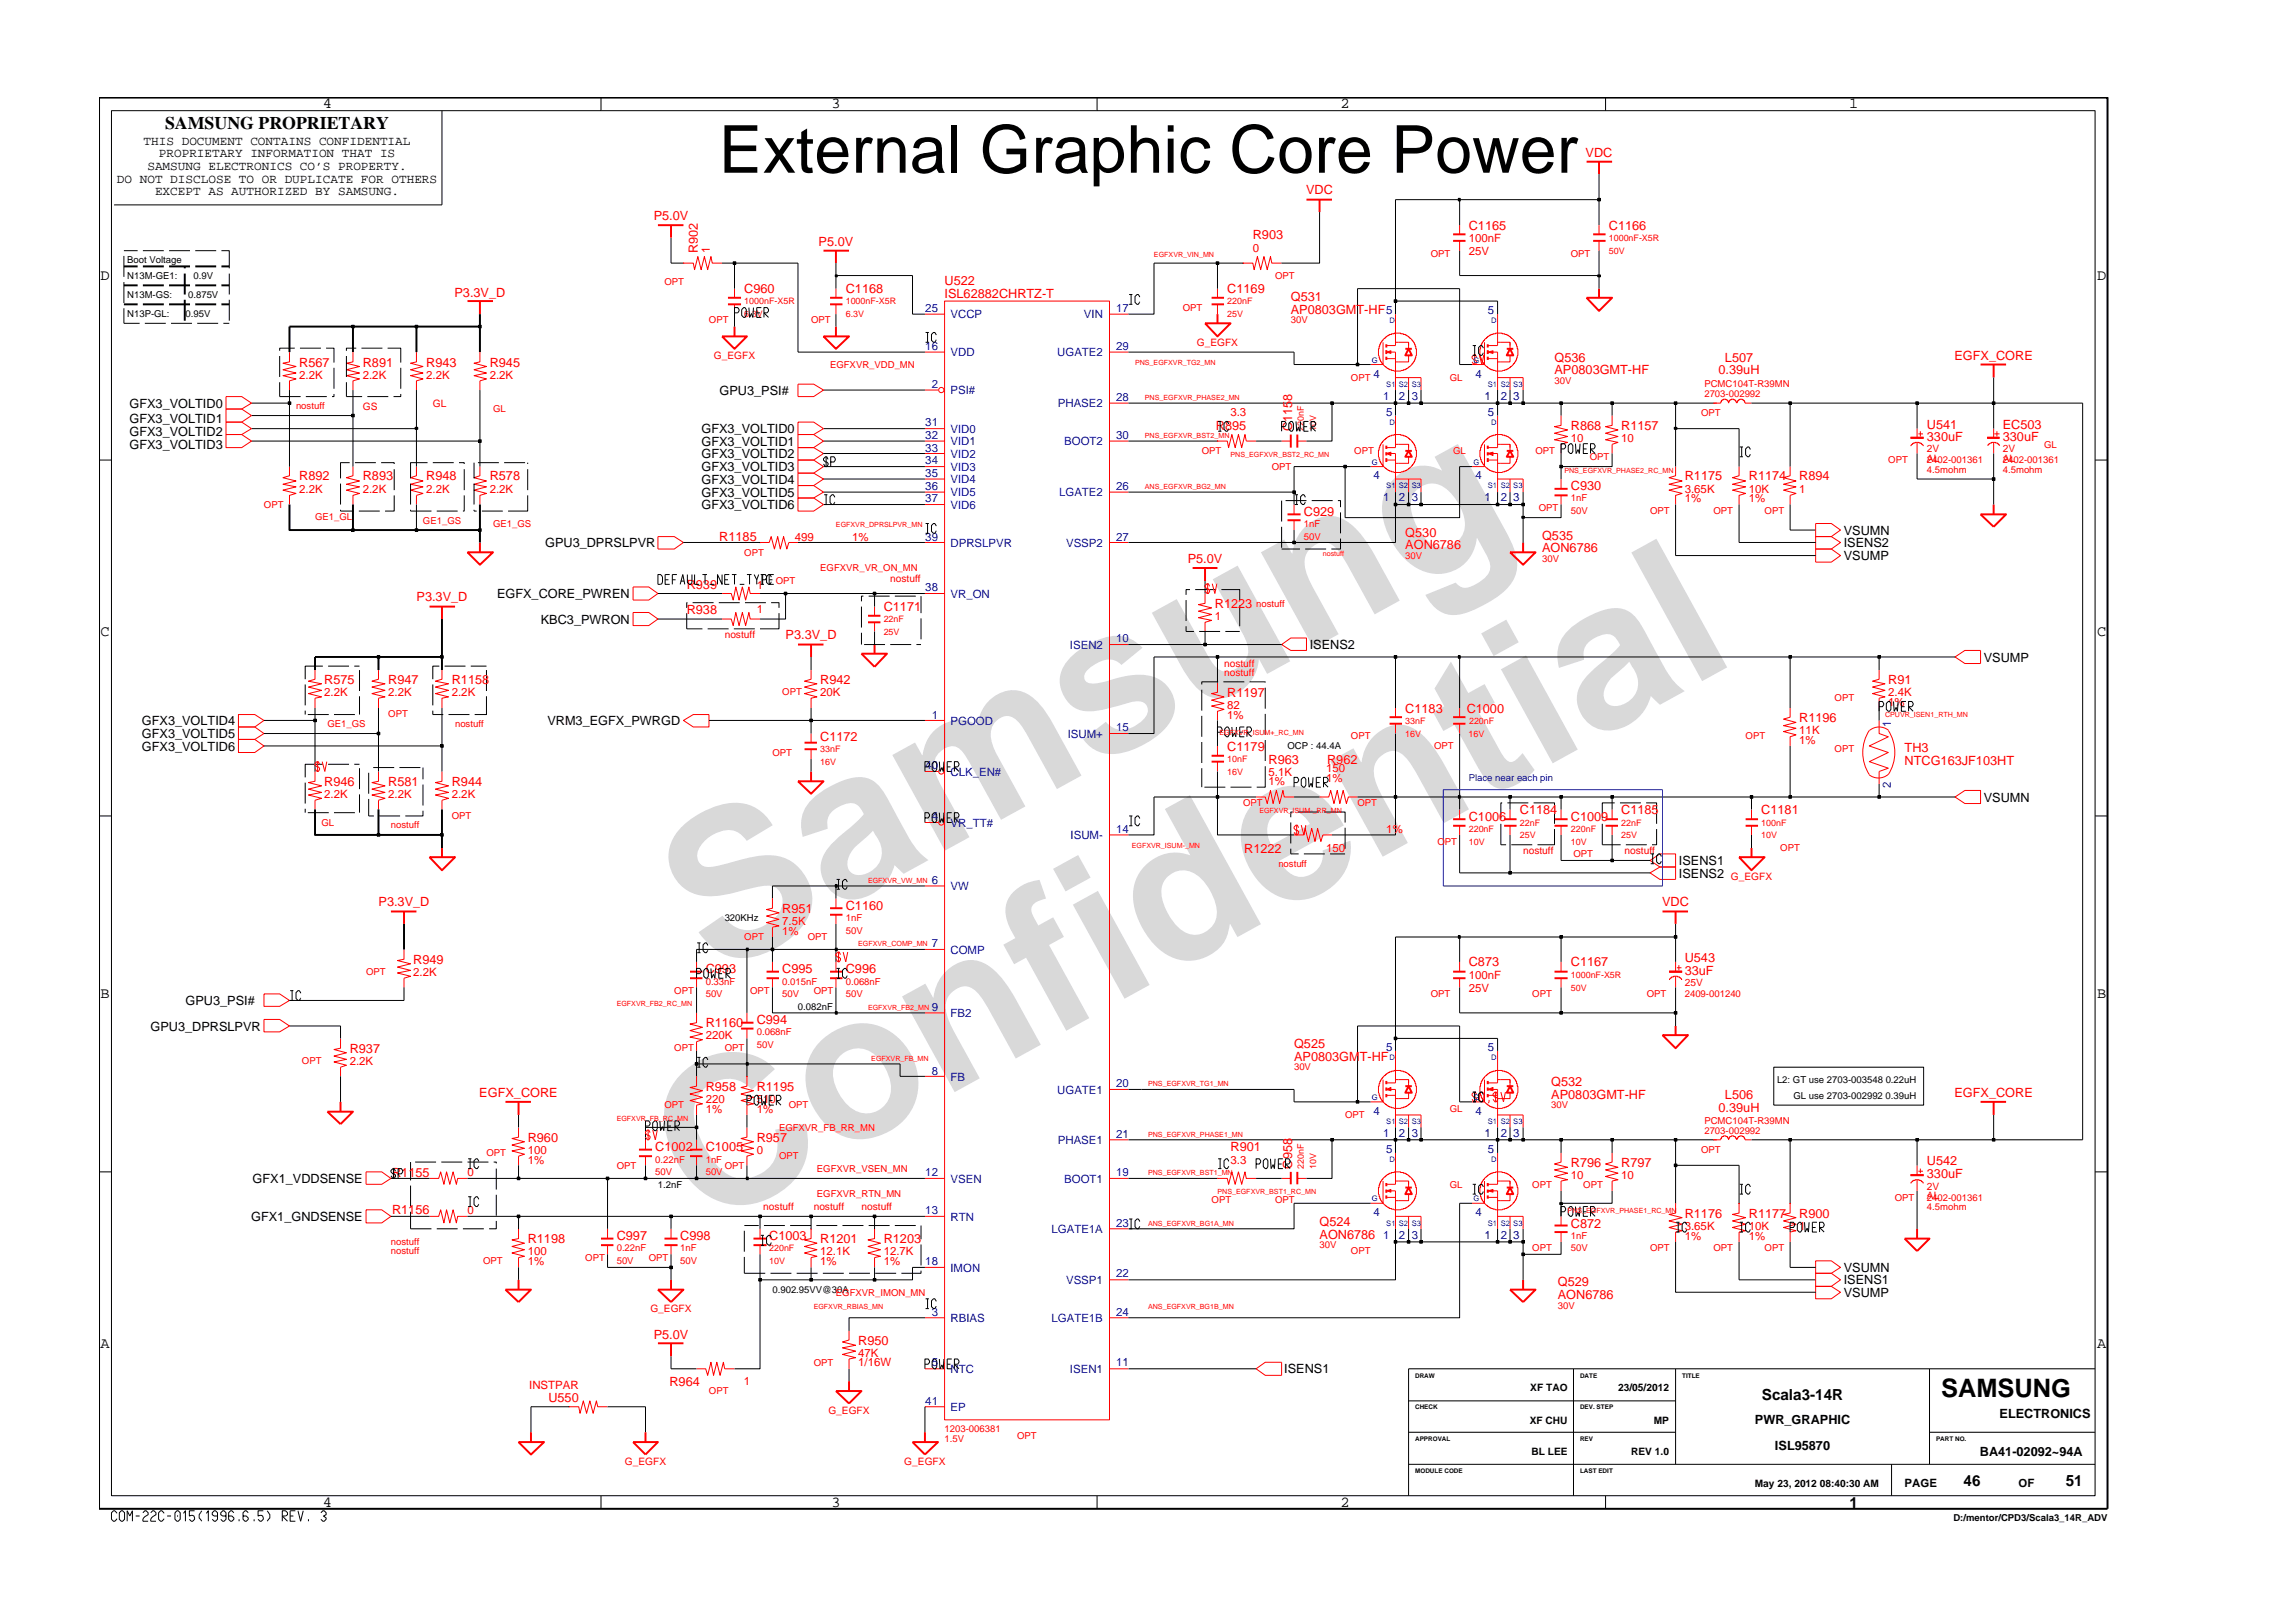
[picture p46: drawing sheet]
<svg xmlns="http://www.w3.org/2000/svg" width="297mm" height="210mm" viewBox="0 0 297 210" stroke-linecap="round" stroke-linejoin="round" font-family="sans-serif">
<defs><g id="words">
<g font-size="26.5" fill="#d9d9d9">
<text x="92.4" y="126.5" transform="rotate(-29 92.4 126.5)">Samsung</text>
<text x="91.1" y="159.2" transform="rotate(-29 91.1 159.2)">Confidential</text>
</g>
<text font-size="8.6" x="93" y="22.4">External Graphic Core Power</text>
<text font-size="3.3" x="251.1" y="180.8">SAMSUNG</text>
<text font-size="2.3" x="21.4" y="16.7">SAMSUNG PROPRIETARY</text>
<g font-size="2">
<text x="41.8" y="14">4</text>
<text x="107.6" y="14">3</text>
<text x="173.4" y="14">2</text>
<text x="239.2" y="14">1</text>
<text x="13" y="36.2">D</text>
<text x="271.3" y="36.2">D</text>
<text x="13" y="82.3">C</text>
<text x="271.3" y="82.3">C</text>
<text x="13" y="129.2">B</text>
<text x="271.3" y="129.2">B</text>
<text x="13" y="174.4">A</text>
<text x="271.3" y="174.4">A</text>
<text x="227.9" y="181.2">Scala3-14R</text>
<text x="41.8" y="195">4</text>
<text x="107.6" y="195">3</text>
<text x="173.4" y="195">2</text>
<text x="239.3" y="195.1">1</text>
<text x="254" y="192.2">46</text>
<text x="267.2" y="192.2">51</text>
</g>
<g font-size="1.6">
<text x="15.1" y="23.7">DO NOT DISCLOSE TO OR DUPLICATE FOR OTHERS</text>
<text x="18.6" y="18.8">THIS DOCUMENT CONTAINS CONFIDENTIAL</text>
<text x="19.1" y="22">SAMSUNG ELECTRONICS CO’S PROPERTY.</text>
<text x="20.5" y="20.4">PROPRIETARY INFORMATION THAT IS</text>
<text x="20.1" y="25.3">EXCEPT AS AUTHORIZED BY SAMSUNG.</text>
<text x="16.8" y="52.8">GFX3_VOLTID0</text>
<text x="93.1" y="51.1">GPU3_PSI#</text>
<text x="16.8" y="56.4">GFX3_VOLTID2</text>
<text x="16.8" y="58.1">GFX3_VOLTID3</text>
<text x="16.8" y="54.8">GFX3_VOLTID1</text>
<text x="90.7" y="56.1">GFX3_VOLTID0</text>
<text x="90.7" y="57.7">GFX3_VOLTID1</text>
<text x="90.7" y="59.3">GFX3_VOLTID2</text>
<text x="90.7" y="61">GFX3_VOLTID3</text>
<text x="90.7" y="62.6">GFX3_VOLTID4</text>
<text x="90.7" y="64.3">GFX3_VOLTID5</text>
<text x="90.7" y="65.9">GFX3_VOLTID6</text>
<text x="70.5" y="70.8">GPU3_DPRSLPVR</text>
<text x="238.5" y="70.8">ISENS2</text>
<text x="238.5" y="69.2">VSUMN</text>
<text x="64.3" y="77.4">EGFX_CORE_PWREN</text>
<text x="238.5" y="72.5">VSUMP</text>
<text x="70" y="80.7">KBC3_PWRON</text>
<text x="169.4" y="84">ISENS2</text>
<text x="256.7" y="85.6">VSUMP</text>
<text x="18.4" y="93.8">GFX3_VOLTID4</text>
<text x="18.4" y="95.5">GFX3_VOLTID5</text>
<text x="70.8" y="93.8">VRM3_EGFX_PWRGD</text>
<text x="18.4" y="97.1">GFX3_VOLTID6</text>
<text x="256.7" y="103.7">VSUMN</text>
<text x="217.2" y="112">ISENS1</text>
<text x="217.2" y="113.6">ISENS2</text>
<text x="24" y="130.1">GPU3_PSI#</text>
<text x="19.5" y="133.4">GPU3_DPRSLPVR</text>
<text x="32.7" y="153.1">GFX1_VDDSENSE</text>
<text x="32.5" y="158">GFX1_GNDSENSE</text>
<text x="238.5" y="166.2">ISENS1</text>
<text x="238.5" y="164.6">VSUMN</text>
<text x="238.5" y="167.8">VSUMP</text>
<text x="166.1" y="177.7">ISENS1</text>
<text x="227" y="184.3">PWR_GRAPHIC</text>
<text x="258.7" y="183.5">ELECTRONICS</text>
<text x="229.6" y="187.6">ISL95870</text>
<text x="256.1" y="188.4">BA41-02092~94A</text>
</g>
<g font-size="1.6" fill="#f00">
<text x="205.1" y="20.3">VDC</text>
<text x="84.6" y="28.5">P5.0V</text>
<text x="169" y="25.2">VDC</text>
<text x="190" y="29.7">C1165</text>
<text x="208.1" y="29.7">C1166</text>
<text x="90.3" y="32.8" transform="rotate(-90 90.3 32.8)">R902</text>
<text x="105.9" y="31.8">P5.0V</text>
<text x="162.1" y="30.9">R903</text>
<text x="58.8" y="38.4">P3.3V_D</text>
<text x="96.3" y="38">C960</text>
<text x="109.4" y="38">C1168</text>
<text x="122.2" y="38.5">ISL62882CHRTZ-T</text>
<text x="122.2" y="36.9">U522</text>
<text x="158.8" y="38">C1169</text>
<text x="167" y="40.7">AP0803GMT-HF5</text>
<text x="167" y="39">Q531</text>
<text x="38.7" y="47.4">R567</text>
<text x="46.9" y="47.4">R891</text>
<text x="55.1" y="47.4">R943</text>
<text x="63.4" y="47.4">R945</text>
<text x="201.1" y="46.8">Q536</text>
<text x="223.2" y="46.8">L507</text>
<text x="252.9" y="46.6">EGFX_CORE</text>
<text x="201.1" y="48.4">AP0803GMT-HF</text>
<text x="222.3" y="48.4">0.39uH</text>
<text x="157.3" y="55.6">R895</text>
<text x="167.2" y="55.8" transform="rotate(-90 167.2 55.8)">C1158</text>
<text x="203.2" y="55.6">R868</text>
<text x="209.7" y="55.6">R1157</text>
<text x="249.3" y="55.5">U541</text>
<text x="249.3" y="57.1">330uF</text>
<text x="259.1" y="57.1">330uF</text>
<text x="259.1" y="55.5">EC503</text>
<text x="38.7" y="62.2">R892</text>
<text x="46.9" y="62.2">R893</text>
<text x="55.1" y="62.2">R948</text>
<text x="63.4" y="62.2">R578</text>
<text x="203.2" y="63.4">C930</text>
<text x="218" y="62.2">R1175</text>
<text x="226.3" y="62.2">R1174</text>
<text x="232.8" y="62.2">R894</text>
<text x="93.1" y="70">R1185</text>
<text x="168.7" y="66.7">C929</text>
<text x="181.8" y="71">AON6786</text>
<text x="181.8" y="69.4">Q530</text>
<text x="199.5" y="69.9">Q535</text>
<text x="199.5" y="71.5">AON6786</text>
<text x="53.9" y="77.8">P3.3V_D</text>
<text x="88.8" y="76.2">R939</text>
<text x="153.7" y="72.9">P5.0V</text>
<text x="88.8" y="79.4">R938</text>
<text x="101.6" y="82.7">P3.3V_D</text>
<text x="114.3" y="79.1">C1171</text>
<text x="157.2" y="78.7">R1223</text>
<text x="41.9" y="88.5">R575</text>
<text x="50.2" y="88.5">R947</text>
<text x="58.4" y="88.5">R1158</text>
<text x="106.1" y="88.5">R942</text>
<text x="244.3" y="88.5">R91</text>
<text x="106.1" y="95.9">C1172</text>
<text x="158.8" y="90.2">R1197</text>
<text x="181.8" y="92.2">C1183</text>
<text x="189.7" y="92.2">C1000</text>
<text x="232.8" y="93.4">R1196</text>
<text x="41.9" y="101.7">R946</text>
<text x="50.2" y="101.7">R581</text>
<text x="58.4" y="101.7">R944</text>
<text x="158.8" y="97.1">C1179</text>
<text x="164.1" y="98.8">R963</text>
<text x="171.7" y="98.8">R962</text>
<text x="246.4" y="97.4">TH3</text>
<text x="246.4" y="99">NTCG163JF103HT</text>
<text x="190" y="106.2">C1006</text>
<text x="196.6" y="105.3">C1184</text>
<text x="203.2" y="106.2">C1009</text>
<text x="209.7" y="105.3">C1185</text>
<text x="227.9" y="105.3">C1181</text>
<text x="161" y="110.3">R1222</text>
<text x="49" y="117.3">P3.3V_D</text>
<text x="101.2" y="118.1">R951</text>
<text x="109.4" y="117.7">C1160</text>
<text x="215" y="117.3">VDC</text>
<text x="53.5" y="124.7">R949</text>
<text x="91.3" y="125.9">C993</text>
<text x="101.2" y="125.9">C995</text>
<text x="109.4" y="125.9">C996</text>
<text x="190" y="125.1">C873</text>
<text x="203.2" y="125.1">C1167</text>
<text x="218" y="124.5">U543</text>
<text x="218" y="126.2">33uF</text>
<text x="45.2" y="136.3">R937</text>
<text x="91.3" y="132.9">R1160</text>
<text x="97.9" y="132.5">C994</text>
<text x="167.4" y="137.3">AP0803GMT-HF</text>
<text x="167.4" y="135.7">Q525</text>
<text x="62" y="142">EGFX_CORE</text>
<text x="91.3" y="141.2">R958</text>
<text x="97.9" y="141.2">R1195</text>
<text x="200.7" y="142.2">AP0803GMT-HF</text>
<text x="200.7" y="140.6">Q532</text>
<text x="222.3" y="143.9">0.39uH</text>
<text x="223.2" y="142.2">L506</text>
<text x="252.9" y="142">EGFX_CORE</text>
<text x="68.3" y="147.8">R960</text>
<text x="84.8" y="148.9">C1002</text>
<text x="91.3" y="148.9">C1005</text>
<text x="97.9" y="147.8">R957</text>
<text x="159.2" y="148.9">R901</text>
<text x="50.7" y="152.3">R1155</text>
<text x="167.2" y="151.2" transform="rotate(-90 167.2 151.2)">C958</text>
<text x="203.2" y="151">R796</text>
<text x="209.7" y="151">R797</text>
<text x="249.3" y="152.5">330uF</text>
<text x="249.3" y="150.8">U542</text>
<text x="50.7" y="157.2">R1156</text>
<text x="68.3" y="160.9">R1198</text>
<text x="79.8" y="160.5">C997</text>
<text x="88" y="160.5">C998</text>
<text x="99.5" y="160.5">C1003</text>
<text x="106.1" y="160.9">R1201</text>
<text x="114.3" y="160.9">R1203</text>
<text x="170.7" y="160.3">AON6786</text>
<text x="170.7" y="158.6">Q524</text>
<text x="203.2" y="158.9">C872</text>
<text x="218" y="157.6">R1176</text>
<text x="226.3" y="157.6">R1177</text>
<text x="232.8" y="157.6">R900</text>
<text x="201.5" y="166.5">Q529</text>
<text x="84.6" y="173.2">P5.0V</text>
<text x="201.5" y="168.1">AON6786</text>
<text x="86.6" y="179.3">R964</text>
<text x="111" y="174">R950</text>
<text x="70.9" y="181.5">U550</text>
</g>
<g font-size="1.5" fill="#f00">
<text x="91.8" y="32.8" transform="rotate(-90 91.8 32.8)">1</text>
<text x="162.1" y="32.6">0</text>
<text x="190" y="31.3">100nF</text>
<text x="190" y="33">25V</text>
<text x="38.7" y="49">2.2K</text>
<text x="46.9" y="49">2.2K</text>
<text x="55.1" y="49">2.2K</text>
<text x="63.4" y="49">2.2K</text>
<text x="159.2" y="53.9">3.3</text>
<text x="203.2" y="57.2">10</text>
<text x="209.7" y="57.2">10</text>
<text x="38.7" y="63.8">2.2K</text>
<text x="46.9" y="63.8">2.2K</text>
<text x="55.1" y="63.8">2.2K</text>
<text x="63.4" y="63.8">2.2K</text>
<text x="218" y="63.8">3.65K</text>
<text x="218" y="65">1%</text>
<text x="226.3" y="65">1%</text>
<text x="226.3" y="63.8">10K</text>
<text x="232.8" y="63.8">1</text>
<text x="102.8" y="70">499</text>
<text x="110.3" y="70">1%</text>
<text x="97.9" y="76.2">1</text>
<text x="97.9" y="79.4">1</text>
<text x="157.2" y="80.2">1</text>
<text x="41.9" y="90.1">2.2K</text>
<text x="50.2" y="90.1">2.2K</text>
<text x="58.4" y="90.1">2.2K</text>
<text x="106.1" y="90.1">20K</text>
<text x="158.8" y="91.7">82</text>
<text x="158.8" y="93">1%</text>
<text x="232.8" y="95">11K</text>
<text x="244.3" y="91.3">1%</text>
<text x="244.3" y="90.1">2.4K</text>
<text x="164.1" y="101.6">1%</text>
<text x="164.1" y="100.4">5.1K</text>
<text x="171.6" y="101.2">1%</text>
<text x="171.6" y="100">150</text>
<text x="232.8" y="96.2">1%</text>
<text x="41.9" y="103.3">2.2K</text>
<text x="50.2" y="103.3">2.2K</text>
<text x="58.4" y="103.3">2.2K</text>
<text x="179.4" y="107.7">1%</text>
<text x="171.6" y="110.3">150</text>
<text x="101.2" y="119.7">7.5K</text>
<text x="101.2" y="120.9">1%</text>
<text x="53.5" y="126.3">2.2K</text>
<text x="190" y="128.3">25V</text>
<text x="190" y="126.7">100nF</text>
<text x="45.2" y="137.8">2.2K</text>
<text x="91.3" y="134.5">220K</text>
<text x="91.3" y="142.7">220</text>
<text x="91.3" y="144">1%</text>
<text x="97.9" y="144">1%</text>
<text x="97.9" y="142.7">510</text>
<text x="68.3" y="149.3">100</text>
<text x="97.9" y="149.3">0</text>
<text x="60.5" y="152.2">0</text>
<text x="68.3" y="150.6">1%</text>
<text x="159.2" y="150.6">3.3</text>
<text x="203.2" y="152.6">10</text>
<text x="209.7" y="152.6">10</text>
<text x="60.5" y="157.1">0</text>
<text x="218" y="160.4">1%</text>
<text x="218" y="159.1">3.65K</text>
<text x="226.3" y="160.4">1%</text>
<text x="226.3" y="159.1">10K</text>
<text x="232.8" y="159.1">1</text>
<text x="68.3" y="162.4">100</text>
<text x="68.3" y="163.7">1%</text>
<text x="106.1" y="163.7">1%</text>
<text x="106.1" y="162.4">12.1K</text>
<text x="114.3" y="162.4">12.7K</text>
<text x="114.3" y="163.7">1%</text>
<text x="68.5" y="179.7">INSTPAR</text>
<text x="96.2" y="179.3">1</text>
<text x="111" y="175.6">47K</text>
<text x="111" y="176.8">1/16W</text>
</g>
<g font-size="1.5" fill="#00f">
<text x="119.7" y="40.3">25</text>
<text x="123" y="41.2">VCCP</text>
<text x="140.2" y="41.2">VIN</text>
<text x="144.4" y="40.3">17</text>
<text x="192.5" y="40.7">5</text>
<text x="119.7" y="45.3">16</text>
<text x="123" y="46.1">VDD</text>
<text x="136.8" y="46.1">UGATE2</text>
<text x="144.4" y="45.3">29</text>
<text x="120.5" y="50.3">2</text>
<text x="123" y="51">PSI#</text>
<text x="136.9" y="52.7">PHASE2</text>
<text x="144.4" y="51.9">28</text>
<text x="177.7" y="48.9">4</text>
<text x="178.9" y="51.7">1</text>
<text x="179.4" y="53.8">5</text>
<text x="181" y="51.7">2</text>
<text x="182.7" y="51.7">3</text>
<text x="190.9" y="48.9">4</text>
<text x="192.1" y="51.7">1</text>
<text x="192.5" y="53.8">5</text>
<text x="194.2" y="51.7">2 3</text>
<text x="119.7" y="55.2">31</text>
<text x="119.7" y="56.8">32</text>
<text x="119.7" y="58.5">33</text>
<text x="123" y="56">VID0</text>
<text x="123" y="57.6">VID1</text>
<text x="123" y="59.2">VID2</text>
<text x="137.7" y="57.6">BOOT2</text>
<text x="144.4" y="56.8">30</text>
<text x="119.7" y="63.4">36</text>
<text x="119.7" y="65">37</text>
<text x="119.7" y="60.1">34</text>
<text x="119.7" y="61.8">35</text>
<text x="123" y="65.8">VID6</text>
<text x="123" y="60.9">VID3</text>
<text x="123" y="62.5">VID4</text>
<text x="123" y="64.2">VID5</text>
<text x="137" y="64.2">LGATE2</text>
<text x="144.4" y="63.4">26</text>
<text x="177.7" y="62">4</text>
<text x="178.9" y="64.9">1</text>
<text x="181" y="64.9">2</text>
<text x="182.7" y="64.9">3</text>
<text x="190.9" y="62">4</text>
<text x="192.1" y="64.9">1</text>
<text x="194.2" y="64.9">2 3</text>
<text x="119.7" y="70">39</text>
<text x="123" y="70.7">DPRSLPVR</text>
<text x="137.9" y="70.7">VSSP2</text>
<text x="144.4" y="70">27</text>
<text x="119.7" y="76.5">38</text>
<text x="123" y="77.3">VR_ON</text>
<text x="138.4" y="84">ISEN2</text>
<text x="144.4" y="83.1">10</text>
<text x="120.5" y="93">1</text>
<text x="123" y="93.8">PGOOD</text>
<text x="138.1" y="95.5">ISUM+</text>
<text x="144.4" y="94.6">15</text>
<text x="244.6" y="94.1" transform="rotate(-90 244.6 94.1)">1</text>
<text x="119.7" y="99.5">40</text>
<text x="123" y="100.4">CLK_EN#</text>
<text x="244.6" y="101.9" transform="rotate(-90 244.6 101.9)">2</text>
<text x="120.5" y="106.1">4</text>
<text x="123" y="107">VR_TT#</text>
<text x="144.4" y="107.7">14</text>
<text x="138.5" y="108.6">ISUM-</text>
<text x="120.5" y="114.3">6</text>
<text x="123" y="115.2">VW</text>
<text x="120.5" y="122.6">7</text>
<text x="123" y="123.4">COMP</text>
<text x="120.5" y="130.8">9</text>
<text x="123" y="131.6">FB2</text>
<text x="179.4" y="136">5</text>
<text x="192.5" y="136">5</text>
<text x="120.5" y="139.1">8</text>
<text x="123" y="139.8">FB</text>
<text x="136.8" y="141.5">UGATE1</text>
<text x="144.4" y="140.7">20</text>
<text x="136.9" y="148">PHASE1</text>
<text x="144.4" y="147.3">21</text>
<text x="177.7" y="144.3">4</text>
<text x="178.9" y="147.2">1</text>
<text x="179.4" y="149.2">5</text>
<text x="181" y="147.2">2</text>
<text x="182.7" y="147.2">3</text>
<text x="190.9" y="144.3">4</text>
<text x="192.1" y="147.2">1</text>
<text x="192.5" y="149.2">5</text>
<text x="194.2" y="147.2">2</text>
<text x="195.8" y="147.2">3</text>
<text x="119.7" y="152.2">12</text>
<text x="123" y="153">VSEN</text>
<text x="137.7" y="153">BOOT1</text>
<text x="144.4" y="152.2">19</text>
<text x="119.7" y="157.1">13</text>
<text x="123" y="157.9">RTN</text>
<text x="136" y="159.6">LGATE1A</text>
<text x="144.4" y="158.8">23</text>
<text x="177.7" y="157.4">4</text>
<text x="178.9" y="160.3">1</text>
<text x="181" y="160.3">2</text>
<text x="182.7" y="160.3">3</text>
<text x="190.9" y="157.4">4</text>
<text x="192.1" y="160.3">1</text>
<text x="194.2" y="160.3">2 3</text>
<text x="119.7" y="163.7">18</text>
<text x="123" y="164.6">IMON</text>
<text x="137.9" y="166.2">VSSP1</text>
<text x="144.4" y="165.3">22</text>
<text x="120.5" y="170.3">3</text>
<text x="123" y="171.1">RBIAS</text>
<text x="136" y="171.1">LGATE1B</text>
<text x="144.4" y="170.3">24</text>
<text x="120.5" y="176.8">5</text>
<text x="123" y="177.7">NTC</text>
<text x="138.4" y="177.7">ISEN1</text>
<text x="144.4" y="176.8">11</text>
<text x="119.7" y="181.8">41</text>
<text x="123" y="182.6">EP</text>
</g>
<g font-size="1.5">
<text x="246.4" y="192.5">PAGE</text>
<text x="261.1" y="192.5">OF</text>
</g>
<g font-size="1.3" fill="#f00">
<text x="92.4" y="46.5">G_EGFX</text>
<text x="154.8" y="44.8">G_EGFX</text>
<text x="46.9" y="53.1">GS</text>
<text x="56" y="52.6">GL</text>
<text x="249.3" y="58.5">2V</text>
<text x="249.3" y="59.8">AL</text>
<text x="259.1" y="59.8">AL</text>
<text x="259.1" y="58.5">2V</text>
<text x="115.2" y="75.3">nostuff</text>
<text x="93.8" y="82.6">nostuff</text>
<text x="158.4" y="86.3">nostuff</text>
<text x="158.4" y="87.5">nostuff</text>
<text x="197" y="110.6">nostuff</text>
<text x="210.2" y="110.6">nostuff</text>
<text x="223.9" y="113.9">G_EGFX</text>
<text x="218" y="127.6">25V</text>
<text x="249.3" y="155.1">AL</text>
<text x="249.3" y="153.9">2V</text>
<text x="98.7" y="156.6">nostuff</text>
<text x="105.3" y="156.6">nostuff</text>
<text x="111.4" y="156.6">nostuff</text>
<text x="84.1" y="169.8">G_EGFX</text>
<text x="107.2" y="183">G_EGFX</text>
<text x="80.8" y="189.6">G_EGFX</text>
<text x="117" y="189.6">G_EGFX</text>
</g>
<g font-size="1.3">
<text x="197.9" y="184.2">XF CHU</text>
<text x="198" y="180.1">XF TAO</text>
<text x="209.3" y="180.1">23/05/2012</text>
<text x="214" y="184.2">MP</text>
<text x="198.1" y="188.3">BL LEE</text>
<text x="211" y="188.3">REV 1.0</text>
<text x="227" y="192.4">May 23, 2012 08:40:30 AM</text>
</g>
<g font-size="1.2">
<text x="16.5" y="34.1">Boot Voltage</text>
<text x="16.5" y="36.1">N13M-GE1:</text>
<text x="16.5" y="38.5">N13M-GS:</text>
<text x="16.5" y="41.1">N13P-GL:</text>
<text x="24" y="41.1">0.95V</text>
<text x="24.3" y="38.5">0.875V</text>
<text x="25" y="36.1">0.9V</text>
<text x="166.6" y="97">OCP : 44.4A</text>
<text x="93.8" y="119.2">320KHz</text>
<text x="103.2" y="130.7">0.082nF</text>
<text x="229.9" y="140.1">L2: GT use 2703-003548 0.22uH</text>
<text x="232" y="142.2">GL use 2703-002992 0.39uH</text>
<text x="85.1" y="153.7">1.2nF</text>
<text x="99.9" y="167.3">0.902.95VV@30A</text>
<text x="252.7" y="196.9">D:/mentor/CPD3/Scala3_14R_ADV</text>
</g>
<g font-size="1.2" fill="#f00">
<text x="185.1" y="33.2">OPT</text>
<text x="203.2" y="33.2">OPT</text>
<text x="208.1" y="31.2">1000nF-X5R</text>
<text x="208.1" y="32.9">50V</text>
<text x="86" y="36.9">OPT</text>
<text x="91.7" y="41.8">OPT</text>
<text x="96.3" y="41.1">6.3V</text>
<text x="96.3" y="39.4">1000nF-X5R</text>
<text x="104.9" y="41.8">OPT</text>
<text x="109.4" y="41.1">6.3V</text>
<text x="109.4" y="39.4">1000nF-X5R</text>
<text x="153" y="40.2">OPT</text>
<text x="158.8" y="39.4">220nF</text>
<text x="158.8" y="41.1">25V</text>
<text x="165" y="36.1">OPT</text>
<text x="167" y="41.8">30V</text>
<text x="107.4" y="47.6">EGFXVR_VDD_MN</text>
<text x="38.3" y="52.9">nostuff</text>
<text x="63.8" y="53.4">GL</text>
<text x="174.8" y="49.3">OPT</text>
<text x="187.6" y="49.3">GL</text>
<text x="201.1" y="49.7">30V</text>
<text x="220.1" y="53.8">OPT</text>
<text x="220.5" y="50.1">PCMC104T-R39MN</text>
<text x="220.5" y="51.3">2703-002992</text>
<text x="155.5" y="58.7">OPT</text>
<text x="168.7" y="55.8" transform="rotate(-90 168.7 55.8)">220nF</text>
<text x="170.3" y="55.8" transform="rotate(-90 170.3 55.8)">10V</text>
<text x="175.2" y="58.7">OPT</text>
<text x="188" y="58.7">GL</text>
<text x="198.7" y="58.7">OPT</text>
<text x="205.7" y="59.5">OPT</text>
<text x="244.3" y="60">OPT</text>
<text x="249.3" y="60">2402-001361</text>
<text x="259.1" y="60">2402-001361</text>
<text x="264.4" y="57.9">GL</text>
<text x="34.1" y="65.7">OPT</text>
<text x="164.5" y="60.8">OPT</text>
<text x="203.2" y="64.9">1nF</text>
<text x="249.3" y="61.2">4.5mohm</text>
<text x="259.1" y="61.2">4.5mohm</text>
<text x="40.8" y="67.3">GE1_GL</text>
<text x="54.7" y="67.7">GE1_GS</text>
<text x="63.8" y="68.2">GE1_GS</text>
<text x="96.3" y="71.9">OPT</text>
<text x="168.7" y="69.9">50V</text>
<text x="168.7" y="68.2">1nF</text>
<text x="199.1" y="66.1">OPT</text>
<text x="203.2" y="66.6">50V</text>
<text x="213.5" y="66.6">OPT</text>
<text x="221.7" y="66.6">OPT</text>
<text x="228.3" y="66.6">OPT</text>
<text x="100.4" y="75.6">OPT</text>
<text x="106.1" y="73.9">EGFXVR_VR_ON_MN</text>
<text x="181.8" y="72.3">30V</text>
<text x="199.5" y="72.7">30V</text>
<text x="114.3" y="82.1">25V</text>
<text x="114.3" y="80.5">22nF</text>
<text x="162.5" y="78.5">nostuff</text>
<text x="101.2" y="89.9">OPT</text>
<text x="42.4" y="94.1">GE1_GS</text>
<text x="50.2" y="92.8">OPT</text>
<text x="58.9" y="94.1">nostuff</text>
<text x="174.8" y="95.7">OPT</text>
<text x="181.8" y="93.7">33nF</text>
<text x="181.8" y="95.3">16V</text>
<text x="190" y="95.3">16V</text>
<text x="190.1" y="93.7">220nF</text>
<text x="225.8" y="95.7">OPT</text>
<text x="237.3" y="90.8">OPT</text>
<text x="99.9" y="97.8">OPT</text>
<text x="106.1" y="99">16V</text>
<text x="106.1" y="97.4">33nF</text>
<text x="158.8" y="98.6">10nF</text>
<text x="158.8" y="100.3">16V</text>
<text x="185.5" y="97">OPT</text>
<text x="237.3" y="97.4">OPT</text>
<text x="41.6" y="106.9">GL</text>
<text x="50.6" y="107.2">nostuff</text>
<text x="58.4" y="106">OPT</text>
<text x="160.8" y="104.3">OPT</text>
<text x="175.6" y="104.3">OPT</text>
<text x="190" y="107.6">220nF</text>
<text x="196.6" y="106.9">22nF</text>
<text x="203.2" y="107.6">220nF</text>
<text x="209.7" y="106.9">22nF</text>
<text x="227.9" y="106.9">100nF</text>
<text x="165.4" y="112.2">nostuff</text>
<text x="186" y="109.3">OPT</text>
<text x="190" y="109.3">10V</text>
<text x="196.6" y="108.5">25V</text>
<text x="203.2" y="109.3">10V</text>
<text x="203.6" y="110.9">OPT</text>
<text x="209.7" y="108.5">25V</text>
<text x="227.9" y="108.5">10V</text>
<text x="230.3" y="110.1">OPT</text>
<text x="109.4" y="119.2">1nF</text>
<text x="96.3" y="121.6">OPT</text>
<text x="104.5" y="121.6">OPT</text>
<text x="109.4" y="120.8">50V</text>
<text x="47.4" y="126.2">OPT</text>
<text x="87.2" y="128.6">OPT</text>
<text x="91.3" y="129">50V</text>
<text x="91.3" y="127.5">0.33nF</text>
<text x="97.1" y="128.6">OPT</text>
<text x="101.2" y="129">50V</text>
<text x="101.2" y="127.5">0.015nF</text>
<text x="105.3" y="128.6">OPT</text>
<text x="109.4" y="127.5">0.068nF</text>
<text x="109.4" y="129">50V</text>
<text x="185.1" y="129">OPT</text>
<text x="198.2" y="129">OPT</text>
<text x="203.2" y="126.6">1000nF-X5R</text>
<text x="203.2" y="128.2">50V</text>
<text x="213" y="129">OPT</text>
<text x="218" y="129">2409-001240</text>
<text x="39.1" y="137.7">OPT</text>
<text x="87.2" y="136">OPT</text>
<text x="93.8" y="136">OPT</text>
<text x="97.9" y="135.7">50V</text>
<text x="97.9" y="134">0.068nF</text>
<text x="86" y="143.4">OPT</text>
<text x="102.1" y="143.4">OPT</text>
<text x="167.4" y="138.5">30V</text>
<text x="187.6" y="143.9">GL</text>
<text x="200.7" y="143.4">30V</text>
<text x="62.9" y="149.6">OPT</text>
<text x="100.8" y="146.3">EGFXVR_FB_RR_MN</text>
<text x="174" y="144.6">OPT</text>
<text x="220.1" y="149.2">OPT</text>
<text x="220.5" y="146.7">2703-002992</text>
<text x="220.5" y="145.5">PCMC104T-R39MN</text>
<text x="79.8" y="151.2">OPT</text>
<text x="84.8" y="150.5">0.22nF</text>
<text x="84.8" y="152.1">50V</text>
<text x="91.3" y="152.1">50V</text>
<text x="91.3" y="150.5">1nF</text>
<text x="93.8" y="151.2">OPT</text>
<text x="100.8" y="150">OPT</text>
<text x="105.7" y="151.7">EGFXVR_VSEN_MN</text>
<text x="105.7" y="155">EGFXVR_RTN_MN</text>
<text x="156.7" y="155.7">OPT</text>
<text x="165" y="155.7">OPT</text>
<text x="168.7" y="151.2" transform="rotate(-90 168.7 151.2)">220nF</text>
<text x="170.3" y="151.2" transform="rotate(-90 170.3 151.2)">10V</text>
<text x="187.6" y="153.7">GL</text>
<text x="198.2" y="153.7">OPT</text>
<text x="204.8" y="153.7">OPT</text>
<text x="245.1" y="155.4">OPT</text>
<text x="249.3" y="155.4">2402-001361</text>
<text x="50.6" y="161.1">nostuff</text>
<text x="79.8" y="161.9">0.22nF</text>
<text x="88" y="161.9">1nF</text>
<text x="99.5" y="161.9">220nF</text>
<text x="170.7" y="161.5">30V</text>
<text x="198.2" y="161.9">OPT</text>
<text x="203.2" y="160.3">1nF</text>
<text x="203.2" y="161.9">50V</text>
<text x="213.5" y="161.9">OPT</text>
<text x="221.7" y="161.9">OPT</text>
<text x="228.3" y="161.9">OPT</text>
<text x="249.3" y="156.6">4.5mohm</text>
<text x="50.6" y="162.3">nostuff</text>
<text x="62.5" y="163.6">OPT</text>
<text x="75.7" y="163.2">OPT</text>
<text x="79.8" y="163.6">50V</text>
<text x="83.9" y="163.2">OPT</text>
<text x="88" y="163.6">50V</text>
<text x="99.5" y="163.6">10V</text>
<text x="108.1" y="167.7">EGFXVR_IMON_MN</text>
<text x="174.8" y="162.3">OPT</text>
<text x="201.5" y="169.3">30V</text>
<text x="105.3" y="176.7">OPT</text>
<text x="91.7" y="180.4">OPT</text>
<text x="122.2" y="185.3">1203-006381</text>
<text x="122.2" y="186.6">1.5V</text>
<text x="131.6" y="186.2">OPT</text>
</g>
<text font-size="1.2" fill="#00f" x="190" y="101.1">Place near each pin</text>
<g font-size="1" fill="#00f">
<text x="179.8" y="41.8">D</text>
<text x="192.9" y="41.8">D</text>
<text x="177.5" y="46.9">G</text>
<text x="190.6" y="46.9">G</text>
<text x="179.4" y="50.1">S1</text>
<text x="181" y="50.1">S2 S3</text>
<text x="192.5" y="50.1">S1 S2 S3</text>
<text x="179.8" y="55">D</text>
<text x="192.9" y="55">D</text>
<text x="177.5" y="60.1">G</text>
<text x="179.4" y="63.2">S1</text>
<text x="181" y="63.2">S2 S3</text>
<text x="190.6" y="60.1">G</text>
<text x="192.5" y="63.2">S1 S2 S3</text>
<text x="179.8" y="137.2">D</text>
<text x="192.9" y="137.2">D</text>
<text x="177.5" y="142.4">G</text>
<text x="190.6" y="142.4">G</text>
<text x="179.4" y="145.4">S1</text>
<text x="181" y="145.4">S2 S3</text>
<text x="192.5" y="145.4">S1</text>
<text x="194.2" y="145.4">S2 S3</text>
<text x="177.5" y="155.5">G</text>
<text x="179.8" y="150.4">D</text>
<text x="190.6" y="155.5">G</text>
<text x="192.9" y="150.4">D</text>
<text x="179.4" y="158.6">S1</text>
<text x="181" y="158.6">S2 S3</text>
<text x="192.5" y="158.6">S1 S2 S3</text>
</g>
<g font-size=".9" fill="#f00">
<text x="149.3" y="33.2">EGFXVR_VIN_MN</text>
<text x="146.8" y="47.2">PNS_EGFXVR_TG2_MN</text>
<text x="148.1" y="51.7">PNS_EGFXVR_PHASE2_MN</text>
<text x="148.1" y="56.7">PNS_EGFXVR_BST2_MN</text>
<text x="159.2" y="59.1">PNS_EGFXVR_BST2_RC_MN</text>
<text x="148.1" y="63.3">ANS_EGFXVR_BG2_MN</text>
<text x="202.4" y="61.2">PNS_EGFXVR_PHASE2_RC_MN</text>
<text x="108.1" y="68.2">EGFXVR_DPRSLPVR_MN</text>
<text x="171.1" y="71.9">nostuff</text>
<text x="157.8" y="95.2">EGFXVR_ISUM+_RC_MN</text>
<text x="243.9" y="92.8">CPUVR_ISEN1_RTH_MN</text>
<text x="162.9" y="105.2">EGFXVR_ISUM-_RR_MN</text>
<text x="146.4" y="109.7">EGFXVR_ISUM-_MN</text>
<text x="112.3" y="114.2">EGFXVR_VW_MN</text>
<text x="111" y="122.4">EGFXVR_COMP_MN</text>
<text x="79.8" y="130.2">EGFXVR_FB2_RC_MN</text>
<text x="112.3" y="130.7">EGFXVR_FB2_MN</text>
<text x="112.7" y="137.3">EGFXVR_FB_MN</text>
<text x="148.5" y="140.6">PNS_EGFXVR_TG1_MN</text>
<text x="79.8" y="145">EGFXVR_FB_RC_MN</text>
<text x="148.5" y="147.2">PNS_EGFXVR_PHASE1_MN</text>
<text x="148.5" y="152.1">PNS_EGFXVR_BST1_MN</text>
<text x="157.5" y="154.5">PNS_EGFXVR_BST1_RC_MN</text>
<text x="148.5" y="158.6">ANS_EGFXVR_BG1A_MN</text>
<text x="202.8" y="157">PNS_EGFXVR_PHASE1_RC_MN</text>
<text x="105.3" y="169.3">EGFXVR_RBIAS_MN</text>
<text x="148.5" y="169.3">ANS_EGFXVR_BG1B_MN</text>
</g>
<g font-size=".8">
<text x="183.1" y="178.3">DRAW</text>
<text x="204.4" y="178.3">DATE</text>
<text x="217.6" y="178.3">TITLE</text>
<text x="183.1" y="182.3">CHECK</text>
<text x="204.4" y="182.3">DEV. STEP</text>
<text x="183.1" y="186.5">APPROVAL</text>
<text x="183.1" y="190.6">MODULE CODE</text>
<text x="204.4" y="186.5">REV</text>
<text x="204.4" y="190.6">LAST EDIT</text>
<text x="250.5" y="186.5">PART NO.</text>
</g>
</g></defs>
<path d="M188 30.3h1.6M188 31.2h1.6M206.1 30.3h1.6M206.1 31.2h1.6M179.4 153.1v.4M179.4 153.9v.5M179.4 154.7v.4M181.8 153.7h.9M248 159v1.3M195.4 166.9h3.3l-1.7 1.6zM197 165.6v1.3M246.4 160.3h3.2l-1.6 1.6z" fill="none" stroke="#f00" stroke-width=".25"/>
<g fill="none" stroke="#f00" stroke-width=".13">
<path d="M122.2 39h21.3v144.7h-21.3zM122.2 39h.1M188.8 29.1v1.2M188.8 31.2v1.2M206.9 29.1v1.2M206.9 31.2v1.2M119.7 50.5h1.7M119.7 45.6h2.5M119.7 40.7h2.5M119.7 57.1h2.5M119.7 55.5h2.5M119.7 58.7h2.5"/>
<path d="M143.5 45.6h2.5M143.5 40.7h2.5M143.5 52.2h2.5M143.5 57.1h2.5M119.7 63.7h2.5M119.7 70.2h2.5M119.7 60.4h2.5M119.7 62h2.5M119.7 65.3h2.5M119.7 76.8h2.5M143.5 63.7h2.5M143.5 70.2h2.5"/>
<path d="M119.7 93.2h2.5M119.7 99.8h1.7M143.5 83.4h2.5M143.5 94.9h2.5M252.9 85l1.3-.8h2v1.7h-2zM119.7 106.4h1.7M119.7 114.7h2.5M143.5 108h2.5M119.7 122.9h2.5M119.7 139.3h2.5M119.7 131.1h2.5M119.7 157.4h2.5"/>
<path d="M119.7 152.5h2.5M143.5 152.5h2.5M143.5 141h2.5M143.5 147.5h2.5M143.5 159h2.5M178.9 152.8v2.9h-1.6M179.4 155h1.1M119.7 170.5h2.5M119.7 177.1h2.5M119.7 164h2.5M143.5 170.5h2.5M143.5 177.1h2.5"/>
<path d="M143.5 165.6h2.5M119.7 182h2.5"/>
<circle cx="121.8" cy="50.5" r=".34"/>
<circle cx="121.8" cy="99.8" r=".34"/>
<circle cx="121.8" cy="106.4" r=".34"/>
</g>
<path d="M179.4 154.1l.5-.2v.4z" fill="#f00"/>
<g fill="none" stroke="#f00" stroke-width=".13">
<path d="M29.2 56.2h2.1l1.2 .9-1.2 .8h-2.1zM45.7 45.6v1.2l-.9 .2 1.7 .4-1.7 .5 1.7 .4-1.7 .3 1.7 .4-.8 .3v1.2M53.9 45.6v1.2l-.8 .2 1.6 .4-1.6 .5 1.6 .4-1.6 .3 1.6 .4-.8 .3v1.2M62.1 45.6v1.2l-.8 .2 1.6 .4-1.6 .5 1.6 .4-1.6 .3 1.6 .4-.8 .3v1.2M103.2 57.9h2.1l1.2 .8-1.2 .8h-2.1zM192.1 57.5v2.9h-1.7M192.5 59.5h1.2M234.9 71h2l1.2 .9-1.2 .8h-2zM30.8 92.5h2.2l1.1 .7-1.1 .9h-2.2zM49 86.7v1.2l-.9 .3 1.7 .3-1.7 .4 1.7 .4-1.7 .5 1.7 .4-.8 .2v1.2M57.2 99.8v1.3l-.9 .2 1.7 .4-1.7 .4 1.7 .4-1.7 .4 1.7 .4-.8 .3v1.1M167.4 108h1.3l.2-.8 .4 1.7 .4-1.7 .4 1.7 .4-1.7 .4 1.7 .2-.9h1.2"/>
<path d="M208.6 104.7v1.3M208.6 106.9v1.1M90.1 131.1v1.2l-.8 .2 1.6 .4-1.6 .5 1.6 .4-1.6 .4 1.6 .3-.8 .3v1.2M96.6 145.9v1.3l-.7 .1 1.6 .5-1.6 .4 1.6 .4-1.6 .3 1.6 .5-.9 .2v1.2M179 152.4l.6-.5 .4-.1v-.1h.4h.8h.4v.1h.2v.1l.4 .2 .8 .8 .1 .4h.1v.4v.8v.4h-.1v.2h-.1l-.2 .4-.8 .8-.8 .3h-.8l-.4-.1v-.1h-.2v-.1l-.4-.2-.8-.8-.3-.8 .1-1.2h.1l.1-.4h.1l.1-.2zM179.4 154.1l.5-.2v.4zM179.8 154.1h.7v4.9M180.5 152.8h1.7v.9M180.5 149.2v4.1h-1.1M180.5 157.4h3.3v1.6M182.2 154.5v.9h-1.7M182.2 152.8v.5"/>
<path d="M182.2 157.4v1.6"/>
</g>
<path d="M192.5 57.7v.4M192.5 58.5v.4M192.5 59.3v.5M194.9 58.3h.9M207.7 106h1.6M207.7 106.9h1.6M215.1 134h3.3l-1.6 1.7zM216.8 132.8v1.2M182.2 153.7l.5 .8h-.9z" fill="none" stroke="#f00" stroke-width=".25"/>
<path d="M192.5 58.7l.7-.2v.4z" fill="#f00"/>
<g fill="none" stroke="#f00" stroke-width=".13">
<path d="M191.9 57.2l.8-.7 .5-.1v-.1h.3v-.1h.8v.1h.4v.1l.4 .1 .8 .7 .2 .5h.1v.2h.1l.1 1.2-.3 .8-.7 .8-.5 .2v.1h-.2v.1h-1.2l-.8-.2-.8-.8-.2-.4h-.1v-.2h-.1v-.4v-.8l.1-.6h.1zM192.5 58.7l.7-.2v.4zM192.9 58.7h.8v5M193.7 57.5h1.7v.8M193.7 53.8v4.1h-1.2M195.4 59.1v.9h-1.7M195.4 57.5v.4M193.7 62h3.3v1.7M195.4 62v1.7M40.8 86.7v1.2l-.9 .3 1.7 .3-1.7 .4 1.7 .4-1.7 .5 1.7 .4-.8 .2v1.2M49 99.8v1.3l-.9 .2 1.7 .4-1.7 .4 1.7 .4-1.7 .4 1.7 .4-.8 .3v1.1M93.4 80.1h1.2l.3 .9 .3-1.7 .4 1.7 .4-1.7 .5 1.7 .4-1.7 .2 .8h1.2"/>
<path d="M165.8 83.4l1.2-.8h2v1.6h-2zM213.5 113l1.2-.8h2.1v1.6h-2.1zM213.5 111.4l1.2-.9h2.1v1.7h-2.1zM188.8 124.5v1.2M188.8 126.6v1.2M202 124.5v1.2M202 126.6v1.2M55.6 152.5h1.2l.2-.8 .4 1.6 .4-1.6 .4 1.6 .4-1.6 .4 1.6 .2-.8h1.3M98.3 159v1.3M192.1 152.8v2.9h-1.7M192.5 155h1.2M98.3 161.1v1.2"/>
<path d="M162.5 177.1l1.2-.8h2.1v1.7h-2.1zM234.9 166.5h2l1.2 .7-1.2 .9h-2zM234.9 163.2h2l1.2 .8-1.2 .8h-2z"/>
</g>
<g fill="none" stroke="#f00" stroke-width=".25">
<path d="M205.3 38.5h3.3l-1.7 1.7zM206.9 37.4v1.1M195.4 58.3l.4 .8h-.9zM188 125.7h1.6M188 126.6h1.6M201.1 125.7h1.7M201.1 126.6h1.7M192.5 153.1v.4M192.5 153.9v.5M192.5 154.7v.4M194.9 153.7h.9M97.5 160.3h1.7"/>
<path d="M97.5 161.1h1.7"/>
</g>
<path d="M192.5 154.1l.7-.2v.4z" fill="#f00"/>
<g fill="none" stroke="#f00" stroke-width=".13">
<path d="M95 37.4v1.1M95 39.4v1.3M45.7 60.4v1.2l-.9 .2 1.7 .4-1.7 .5 1.7 .3-1.7 .4 1.7 .5-.8 .2v1.2M62.1 60.4v1.2l-.8 .2 1.6 .4-1.6 .5 1.6 .3-1.6 .4 1.6 .5-.8 .2v1.2M57.2 86.7v1.2l-.9 .3 1.7 .3-1.7 .4 1.7 .4-1.7 .5 1.7 .4-.8 .2v1.2M231.6 91.6v1.2l-.9 .3 1.7 .4-1.7 .4 1.7 .3-1.7 .5 1.7 .4-.8 .2v1.2M170.7 103.1h1.2l.3-.8 .4 1.7 .4-1.7 .3 1.7 .5-1.7 .4 1.7 .2-.9h1.2M178.9 139.7v2.9h-1.6M104.9 159.1v-.1v1.3l-.8 .2 1.6 .4-1.6 .4 1.6 .4-1.6 .5 1.6 .4-.8 .1v1.3M179.4 141.7h1.1M192.1 152.4l.6-.5 .5-.1v-.1h.3h.8h.4v.1h.2v.1l.5 .2 .7 .8 .1 .4h.1v.4h.1v.8l-.1 .4h-.1v.2h-.1l-.2 .4-.8 .8-.8 .3h-.8l-.3-.1v-.1h-.3v-.1l-.4-.2-.8-.8-.2-.8v-1.2h.1l.1-.4h.1l.1-.2zM192.5 154.1l.7-.2v.4z"/>
<path d="M192.9 154.1h.8v4.9M193.7 152.8h1.7v.9M193.7 149.2v4.1h-1.2M193.7 157.4h3.3v1.6M195.4 154.5v.9h-1.7M195.4 152.8v.5M195.4 157.4v1.6M231.6 155.8v-.1v1.3l-.9 .2 1.7 .4-1.7 .4 1.7 .4-1.7 .4 1.7 .5-.8 .1v1.3M247.2 153.1l.3-.3h.3v-.1l.7 .1 .4 .3M248 150.8v1.3M248 152.7v1.4M248.2 151.6h.6"/>
<path d="M248.4 151.2v.6"/>
</g>
<g fill="none" stroke="#f00" stroke-width=".25">
<path d="M85.1 29.1h3.3M86.8 29.1v1.6M94.2 38.5h1.7M94.2 39.4h1.7M256.2 47.2h3.3M257.9 47.2v1.7M154.3 73.5h3.2M155.9 73.5v1.7M256.2 66.6h3.3l-1.6 1.6zM257.9 65.3v1.3M179.4 139.9v.4M179.4 140.7v.5"/>
<path d="M179.4 141.6v.4M181.8 140.6h.9M195.4 153.7l.4 .8h-.9zM247.2 152.1h1.7M256.2 142.6h3.3M257.9 142.6v1.7M109.8 178.7v1.3M108.1 180h3.3l-1.6 1.6z"/>
</g>
<path d="M179.4 141l.5-.3v.5z" fill="#f00"/>
<g fill="none" stroke="#f00" stroke-width=".13">
<path d="M192.1 44.3v2.9h-1.7M192.5 46.4h1.2M247.2 57.7l.3-.4h.3v-.1l.7 .1 .4 .4M248 55.5v1.2M248 57.2v1.5M248.2 56.1h.6M248.4 55.8v.7M53.9 60.4v1.2l-.8 .2 1.6 .4-1.6 .5 1.6 .3-1.6 .4 1.6 .5-.8 .2v1.2M81.9 79.3h2l1.2 .8-1.2 .9h-2zM155.9 76.8v1.3l-.8 .1 1.6 .5-1.6 .4 1.6 .4-1.6 .4 1.6 .4-.8 .2v1.2M234.9 67.7h2l1.2 .9-1.2 .8h-2v1.6h2l1.2-.8-1.2-.8h-2zM88.4 93.2l1.3-.7h2v1.6h-2z"/>
<path d="M252.9 103.1l1.3-.8h2v1.7h-2zM44.1 134.4v1.3l-.9 .1 1.6 .4-1.6 .5 1.6 .4-1.6 .3 1.6 .5-.7 .2v1.2M52.3 122.9v1.2l-.9 .2 1.7 .4-1.7 .5 1.7 .4-1.7 .3 1.7 .4-.8 .3v1.2M179 139.3l.6-.5 .4-.1v-.1h.4v-.1h.8v.1h.4v.1h.2v.1l.4 .2 .8 .8 .1 .4h.1v.4v.8v.3h-.1v.3h-.1l-.2 .4-.8 .8-.8 .2h-.8h-.4v-.1h-.2v-.1l-.4-.2-.8-.8-.3-.8 .1-1.2h.1l.1-.4h.1l.1-.3zM180.5 139.7h1.7v.9M180.5 136v4.1h-1.1M182.2 139.7v.4M47.4 151.7h2l1.2 .8-1.2 .8h-2zM47.4 156.6h2l1.2 .8-1.2 .9h-2zM179.4 141l.5-.3v.5zM179.8 141h.7v4.9M180.5 144.3h3.3v1.6"/>
<path d="M182.2 141.4v.8h-1.7M182.2 144.3v1.6M225 155.8v-.1v1.3l-.9 .2 1.7 .4-1.7 .4 1.7 .4-1.7 .4 1.7 .5-.8 .1v1.3"/>
</g>
<path d="M60.5 39h3.3M62.1 39v1.7M192.5 44.5v.5M192.5 45.3v.5M192.5 46.2v.4M194.9 45.1h.9M247.2 56.7h1.7M55.6 110.9h3.3l-1.7 1.7zM57.2 109.7v1.2M182.2 140.6l.5 .8h-.9zM65.4 166.9h3.3l-1.6 1.6zM67.1 165.6v1.3" fill="none" stroke="#f00" stroke-width=".25"/>
<path d="M192.5 45.6l.7-.2v.3z" fill="#f00"/>
<path d="M191.9 44.1l.8-.7 .5-.1v-.1h.3v-.1h.8v.1h.4v.1l.4 .1 .8 .7 .2 .4h.1v.3h.1l.1 1.2-.3 .8-.7 .8-.5 .2v.1h-.2l-1.2 .1-.8-.2-.8-.8-.2-.4h-.1v-.3h-.1v-.3v-.9l.1-.6h.1zM192.5 45.6l.7-.2v.3zM192.9 45.6h.8v4.9M193.7 44.3h1.7v.8M193.7 40.7v4h-1.2M193.7 48.9h3.3v1.6M195.4 46v.8h-1.7M195.4 44.3v.4M195.4 48.9v1.6M192.1 139.7v2.9h-1.7M192.5 141.7h1.2" fill="none" stroke="#f00" stroke-width=".13"/>
<path d="M195.4 45.1l.4 .9h-.9zM192.5 139.9v.4M192.5 140.7v.5M192.5 141.6v.4M194.9 140.6h.9" fill="none" stroke="#f00" stroke-width=".25"/>
<path d="M192.5 141l.7-.3v.5z" fill="#f00"/>
<g fill="none" stroke="#f00" stroke-width=".13">
<path d="M88.5 34.1h-.1h1.3l.2 .8 .4-1.7 .4 1.7 .4-1.7 .5 1.7 .4-1.7 .1 .9h1.3M29.2 54.6h2.1l1.2 .9-1.2 .7h-2.1zM29.2 52.9h2.1l1.2 .9-1.2 .8h-2.1zM103.2 54.6h2.1l1.2 .9-1.2 .7h-2.1zM103.2 56.2h2.1l1.2 .9-1.2 .8h-2.1zM103.2 59.5h2.1l1.2 .9-1.2 .8h-2.1h2.1l1.2 .8-1.2 .8h-2.1zM103.2 49.7h2.1l1.2 .8-1.2 .8h-2.1zM165.8 57.1h1.2M167.8 57.1h1.2M178.9 57.5v2.9h-1.6M179.4 59.5h1.1M221.7 52.2h.9l.1-.4 .3-.1h.5l.1 .5 .2-.5h.5l.3 .1v.4"/>
<path d="M224.7 52.2l.1-.4 .3-.1h.5l.1 .5h.9M257.2 57.7l.1-.3 .4-.1v-.1l.7 .1 .3 .4M257.9 55.5v1.2M257.9 57.2v1.5M258 56.1h.7M258.3 55.8v.7M37.5 60.4v1.2l-.9 .2 1.7 .4-1.7 .5 1.7 .3-1.7 .4 1.7 .5-.8 .2v1.2M85.1 69.4h2.1l1.2 .8-1.2 .8h-2.1zM93.4 76.8h1.2l.3 .9 .3-1.7 .4 1.7 .4-1.7 .5 1.7 .4-1.7 .2 .8h1.2M103.2 62.8v1.6h2.1l1.2 .9-1.2 .8h-2.1v-1.7h2.1l1.2-.7-1.2-.9zM103.2 70.2h-1.1l-.3 .8-.4-1.6-.4 1.6-.4-1.6-.4 1.6-.4-1.6-.3 .8h-1.2v.1M113.1 78.5v1.2"/>
<path d="M202 62v1.3M202 64.1v1.2M30.8 94.1h2.2l1.1 .8-1.1 .8h-2.2zM30.8 95.7h2.2l1.1 .8-1.1 .9h-2.2zM104.9 94.9v1.2M104.9 97v1.2M113.1 80.5v1.2M157.5 88.3v1.3l-.8 .2 1.7 .4-1.7 .4 1.7 .4-1.7 .4 1.7 .4-.9 .2v1.2M99.9 116.3v1.2l-.7 .2 1.6 .4-1.6 .4 1.6 .5-1.6 .4 1.6 .4-.9 .2v1.3M188.8 104.7v1.3M188.8 106.9v1.1M202 104.7v1.3"/>
<path d="M202 106.9v1.1M90.1 139.4v-.1v1.3l-.8 .1 1.6 .5-1.6 .4 1.6 .4-1.6 .4 1.6 .4-.8 .2v1.3M96.6 139.4v-.1v1.3l-.7 .1 1.6 .5-1.6 .4 1.6 .4-1.6 .4 1.6 .4-.9 .2v1.3M99.9 124.5v1.2M99.9 126.6v1.2M192.1 139.3l.6-.5 .5-.1v-.1h.3v-.1h.8v.1h.4v.1h.2v.1l.5 .2 .7 .8 .1 .4h.1v.4h.1v.8l-.1 .3h-.1v.3h-.1l-.2 .4-.8 .8-.8 .2h-.8h-.3v-.1h-.3v-.1l-.4-.2-.8-.8-.2-.8v-1.2h.1l.1-.4h.1l.1-.3zM193.7 139.7h1.7v.9M193.7 136v4.1h-1.2M195.4 139.7v.4M86.8 159v1.3M90.1 147.5v1.3M90.1 149.6v1.2"/>
<path d="M113.1 159.1v-.1v1.3l-.8 .2 1.6 .4-1.6 .4 1.6 .4-1.6 .5 1.6 .4-.8 .1v1.3M192.5 141l.7-.3v.5zM192.9 141h.8v4.9M193.7 144.3h3.3v1.6M195.4 141.4v.8h-1.7M195.4 144.3v1.6M202 157.4v1.2M202 159.4v1.3M216.8 155.8v-.1v1.3l-.9 .2 1.7 .4-1.7 .4 1.7 .4-1.7 .4 1.7 .5-.8 .1v1.3M221.7 147.5h.9l.1-.3 .3-.1v-.1l.5 .1 .1 .4 .2-.4 .5-.1v.1l.3 .1v.3M224.7 147.5l.1-.3 .3-.1v-.1l.5 .1 .1 .4h.9M86.8 161.1v1.2"/>
<path d="M90.1 177.1h1.2l.3 .9 .4-1.7 .3 1.7 .4-1.7 .5 1.7 .4-1.7 .2 .8h1.2M109.8 172.2v1.2l-.8 .3 1.7 .4-1.7 .3 1.7 .5-1.7 .4 1.7 .4-.9 .2v1.2M234.9 164.8h2l1.2 .8-1.2 .9h-2zM73.7 182h-.1h1.3l.1 .9 .5-1.6 .4 1.6 .4-1.6 .4 1.6 .5-1.6 .1 .7h1.3"/>
</g>
<g fill="none" stroke="#f00" stroke-width=".25">
<path d="M169 25.8h3.3M170.7 25.8v1.6M205.3 20.9h3.3M206.9 20.9v1.6M93.4 43.5h3.2l-1.6 1.6zM95 42.3v1.2M106.5 43.5h3.3l-1.7 1.6zM108.1 42.3v1.2M167 56.2v1.7M167.8 56.2v1.7M179.4 57.7v.4M179.4 58.5v.4"/>
<path d="M179.4 59.3v.5M181.8 58.3h.9M257.1 56.7h1.6M55.6 78.5h3.3M57.2 78.5v1.6M112.3 79.7h1.6M201.1 63.3h1.7M201.1 64.1h1.7M104.1 96.1h1.6M104.1 97h1.6M104.9 99.8v1.3M111.4 84.6h3.4l-1.7 1.7z"/>
<path d="M112.3 80.5h1.6M113.1 83.4v1.2M103.2 101.1h3.3l-1.6 1.6zM188 106h1.6M188 106.9h1.6M201.1 106h1.7M201.1 106.9h1.7M99.2 125.7h1.6M99.2 126.6h1.6M89.3 148.8h1.6M89.3 149.6h1.6M195.4 140.6l.4 .8h-.9z"/>
<path d="M201.1 158.6h1.7M201.1 159.4h1.7M85.1 166.9h3.3l-1.6 1.6zM85.1 173.8h3.3M86 160.3h1.7M86 161.1h1.7M86.8 165.6v1.3M86.8 173.8v1.7"/>
</g>
<path d="M179.4 58.7l.5-.2v.4z" fill="#f00"/>
<path d="M178.8 57.2l.8-.7 .4-.1v-.1h.4v-.1h.8v.1h.4v.1l.4 .1 .8 .7 .2 .5h.1v.2h.1v1.2l-.2 .8-.8 .8-.4 .2v.1h-.2v.1h-1.2l-.8-.2-.8-.8-.2-.4h-.1v-.2h-.1l-.1-.4v-.8h.1l.1-.6h.1zM178.9 44.3v2.9h-1.6M179.4 58.7l.5-.2v.4zM179.4 46.4h1.1M179.8 58.7h.7v5M180.5 57.5h1.7v.8M180.5 53.8v4.1h-1.1M182.2 59.1v.9h-1.7M182.2 57.5v.4M180.5 62h3.3v1.7M182.2 62v1.7" fill="none" stroke="#f00" stroke-width=".13"/>
<path d="M179.4 44.5v.5M179.4 45.3v.5M179.4 46.2v.4M181.8 45.1h.9M182.2 58.3l.5 .8h-.9z" fill="none" stroke="#f00" stroke-width=".25"/>
<path d="M179.4 45.6l.5-.2v.3z" fill="#f00"/>
<g fill="none" stroke="#f00" stroke-width=".13">
<path d="M108.1 37.4v1.1M108.1 39.4v1.3M157.5 37.4v1.1M157.5 39.4v1.3M160.9 34.1h-.1h1.3l.1 .8 .5-1.7 .4 1.7 .4-1.7 .4 1.7 .5-1.7 .1 .9h1.3M29.2 51.3h2.1l1.2 .9-1.2 .7h-2.1zM37.5 45.6v1.2l-.9 .2 1.7 .4-1.7 .5 1.7 .4-1.7 .3 1.7 .4-.8 .3v1.2M157.6 57.1h-.1h1.3l.1 .8 .5-1.7 .4 1.7 .4-1.7 .4 1.7 .5-1.7 .1 .9h1.3M178.8 44.1l.8-.7 .4-.1v-.1h.4v-.1h.8v.1h.4v.1l.4 .1 .8 .7 .2 .4h.1v.3h.1v1.2l-.2 .8-.8 .8-.4 .2v.1h-.2l-1.2 .1-.8-.2-.8-.8-.2-.4h-.1v-.3h-.1l-.1-.3v-.9h.1l.1-.6h.1zM179.4 45.6l.5-.2v.3zM179.8 45.6h.7v4.9M180.5 44.3h1.7v.8"/>
<path d="M180.5 40.7v4h-1.1M180.5 48.9h3.3v1.6M182.2 46v.8h-1.7M182.2 44.3v.4M182.2 48.9v1.6M190.8 45.9v1.3M191 46.2l-.1-.3h-.2l-.3 .3v.1l.6 .5-.1 .4h-.2l-.3-.4M191.4 45.9l.3 1.3 .3-1.3M202 53.8v1.2l-.9 .2 1.7 .4-1.7 .5 1.7 .4-1.7 .4 1.7 .3-.8 .3v1.2M208.6 53.8v1.2l-.9 .2 1.6 .4-1.6 .5 1.6 .4-1.6 .4 1.6 .3-.7 .3v1.2M81.9 76h2l1.2 .8-1.2 .9h-2zM156.2 75.5v1.3"/>
<path d="M156.5 75.9l-.2-.4h-.1l-.3 .3v.2l.6 .4-.2 .4h-.1l-.3-.3M156.8 75.5l.4 1.3 .2-1.3M167.4 65.3v1.3M167.4 67.3v1.3M216.8 60.4v1.2l-.9 .2 1.7 .4-1.7 .5 1.7 .3-1.7 .4 1.7 .5-.8 .2v1.2M225 60.4v1.2l-.9 .2 1.7 .4-1.7 .5 1.7 .3-1.7 .4 1.7 .5-.8 .2v1.2M231.6 60.4v1.2l-.9 .2 1.7 .4-1.7 .5 1.7 .3-1.7 .4 1.7 .5-.8 .2v1.2M40.8 99.8v1.3l-.9 .2 1.7 .4-1.7 .4 1.7 .4-1.7 .4 1.7 .4-.8 .3v1.1M41.1 98.6v1.2M41.3 98.9l-.1-.3h-.2l-.2 .2v.2l.5 .4-.1 .4h-.2l-.2-.3M41.7 98.6l.3 1.2 .3-1.2M104.9 86.7v1.2l-.8 .3 1.6 .3-1.6 .4 1.6 .4-1.6 .5 1.6 .4-.8 .2v1.2"/>
<path d="M157.5 96.5v1.3M157.5 98.6v1.2M180.5 91.6v1.2M180.5 93.7v1.2M188.8 91.6v1.2M188.8 93.7v1.2M241.8 94.5a5.2 5.2 0 0 0 0 5.7M243.1 93.2v1.7l1.2 .4-2.5 1.2 2.5 .9-2.5 1.2 2.5 .8-1.2 .4v1.6M243.1 86.7v1.2l-.8 .3 1.6 .3-1.6 .4 1.6 .4-1.6 .5 1.6 .4-.8 .2v1.2M244.3 94.5a5.3 5.3 0 0 1 0 5.7 2 2 0 0 1-2.5 .1M244.3 94.5a1.95 1.95 0 0 0-2.4 0M108.1 116.3v1.2"/>
<path d="M108.1 118.4v1.2M162.5 103.1h1.2l.2 .9 .5-1.7 .3 1.7 .4-1.7 .5 1.7 .4-1.7 .1 .8h1.3M167.8 106.8v1.2M168 107.1l-.2-.3h-.1l-.3 .2v.2l.3 .3h.1l.2 .1-.2 .4h-.1l-.3-.3M168.3 106.8l.4 1.2 .2-1.2M195.4 104.7v1.3M195.4 106.9v1.1M226.6 104.7v1.3M226.6 106.9v1.1M34.1 131.9h2.1l1.3 .9-1.3 .7h-2.1zM34.1 128.6h2.1l1.3 .9-1.3 .7h-2.1zM90.1 124.5v1.2"/>
<path d="M90.1 126.6v1.2M96.6 131.1v1.2M96.6 133.1v1.3M108.1 124.5v1.2M108.1 126.6v1.2M108.5 123.2v1.3M108.7 123.5l-.1-.3h-.2l-.3 .3v.1l.3 .3h.2l.1 .2-.1 .4h-.2l-.3-.4M109.1 123.2l.3 1.3 .3-1.3M215.9 126.8l.4-.4h.2v-.1l.8 .1 .3 .4M216.8 124.5v1.2M216.8 126.3v1.5M216.9 125.2h.6"/>
<path d="M217.2 124.9v.7M55.6 157.4h1.2l.2-.8 .4 1.7 .4-1.7 .4 1.7 .4-1.7 .4 1.7 .2-.9h1.3M67.1 145.9v1.3l-.9 .1 1.6 .5-1.6 .4 1.6 .4-1.6 .3 1.6 .5-.7 .2v1.2M67.1 159.1v-.1v1.3l-.9 .2 1.6 .4-1.6 .4 1.6 .4-1.6 .5 1.6 .4-.7 .1v1.3M78.6 159v1.3M83.5 147.5v1.3M83.5 149.6v1.2M83.8 146.2v1.3M84.1 146.6l-.2-.4h-.1l-.3 .3v.2l.3 .2h.1l.2 .2-.2 .4h-.1l-.3-.3M84.4 146.2l.4 1.3 .2-1.3M157.6 152.5h-.1h1.3l.1 .8 .5-1.6 .4 1.6 .4-1.6 .4 1.6 .5-1.6 .1 .8h1.3M165.8 152.5h1.2"/>
<path d="M167.8 152.5h1.2M190.8 141.3v1.3M191 141.7l-.1-.4h-.2l-.3 .3v.1l.6 .5-.1 .4h-.2l-.3-.3M191.4 141.6l.2-.3h.2l.2 .3v.7l-.2 .3h-.2l-.2-.3zM192.6 142.3v.5M193.5 141.3v1.3M193.7 141.7l-.1-.4h-.2l-.2 .3v.1l.2 .3h.2l.1 .2-.1 .4h-.2l-.2-.3M194.2 141.3l.3 1.3 .3-1.3M202 149.2v1.2l-.9 .2 1.7 .5-1.7 .3 1.7 .4-1.7 .4 1.7 .5-.8 .1v1.3M208.6 149.2v1.2l-.9 .2 1.6 .5-1.6 .3 1.6 .4-1.6 .4 1.6 .5-.7 .1v1.3M78.6 161.1v1.2"/>
</g>
<g fill="none" stroke="#f00" stroke-width=".25">
<path d="M106.5 32.4h3.3M107.4 38.5h1.6M107.4 39.4h1.6M108.1 32.4v1.7M156.7 38.5h1.7M156.7 39.4h1.7M155.9 41.8h3.3l-1.7 1.7zM157.5 40.7v1.1M182.2 45.1l.5 .9h-.9zM60.5 71.5h3.3l-1.7 1.6zM62.1 70.2v1.3M166.6 66.6h1.7"/>
<path d="M166.6 67.3h1.7M195.4 71.5h3.3l-1.7 1.6zM197 70.2v1.3M103.2 83.4h3.3M104.9 83.4v1.6M156.7 97.8h1.7M156.7 98.6h1.7M179.8 93.7h1.6M179.8 92.8h1.6M188 93.7h1.6M188 92.8h1.6M50.6 118h3.3"/>
<path d="M52.3 118v1.6M107.4 117.5h1.6M107.4 118.4h1.6M194.6 106h1.6M194.6 106.9h1.6M215.1 118h3.3M216.8 118v1.6M225 110.9h3.3l-1.7 1.7zM225.8 106h1.6M225.8 106.9h1.6M226.6 109.7v1.2M89.3 125.7h1.6"/>
<path d="M89.3 126.6h1.6M95.9 132.3h1.6M95.9 133.1h1.6M107.4 125.7h1.6M107.4 126.6h1.6M215.9 125.7h1.7M42.4 143.9h3.3l-1.6 1.6zM44.1 142.6v1.3M65.4 142.6h3.3M67.1 142.6v1.7M82.7 148.8h1.7M82.7 149.6h1.7"/>
<path d="M167 151.7v1.6M167.8 151.7v1.6M77.8 160.3h1.6M77.8 161.1h1.6M67.1 186.6h3.3l-1.7 1.6zM68.7 185.3v1.3M81.9 186.6h3.2l-1.6 1.6zM83.5 185.3v1.3M118.1 186.6h3.3l-1.7 1.6zM119.7 185.3v1.3"/>
</g>
<g fill="none" stroke="#000" stroke-width=".13">
<path d="M14.4 14.3h256.6v179.3h-256.6zM57.2 14.3v12.2h-42.4M77.8 12.6v1.7M141.9 12.6v1.7M207.7 12.6v1.7M16 39.9v1.9h2.1M16 32.4h1.8M16 33.1v2.7M16 36.5v2.7M18.5 32.4h2.7M21.9 32.4h2.7M25.3 32.4h2.7"/>
<path d="M28.6 32.4h1.1v2.3M29.7 35.4v2.7M29.7 38.8v2.7M86.8 30.7v3.4h1.6M93.4 34.1h9.8v11.5h16.5M94.9 33.9h.3v.3h-.3zM95 34.1v3.3M96.2 39.8h.2l.1 .3v.7l-.1 .3h-.2l-.2-.3v-.7zM96.9 39.8l.1 1.3 .2-.5 .2 .5 .1-1.3M98.5 39.8h-.6v1.3h.6M108.1 35.6h.2v.2h-.2zM108.1 34.1v3.3"/>
<path d="M108.1 35.7h10v5h1.6M146.1 38.1h.4M146.1 39.4h.4M146.3 38.1v1.3M147.4 38.5l-.1-.4h-.2l-.3 .3v.7l.3 .3h.2l.1-.4M157.3 33.9h.4v.3h-.4zM157.5 34.1v3.3M160.8 34.1h-11.5v6.6h-3.3M170.7 27.4v6.7h-4.9M180.4 38.8h.3v.3h-.3zM180.5 39h13.2v1.7M188.7 25.7h.2v.3h-.2z"/>
<path d="M188.8 25.8v3.3M188.8 32.4v3.3h18.1M206.7 35.6h.3v.2h-.3zM206.7 25.7h.3v.3h-.3zM206.9 25.8h-26.4v14.9M206.9 22.5v6.6M206.9 32.4v5M12.8 59.5h1.6M18.7 41.8h2.7M22.1 41.8h2.7M25.5 41.8h2.7M28.9 41.8h.8"/>
<path d="M32.5 57.1h29.6M32.5 55.5h21.4M32.5 53.8h13.2M32.5 52.2h5M36.2 49.5v1.8h2.7M36.2 46.1v2.7M37.3 52h.3v.3h-.3zM37.5 50.5v9.9M38.1 45.1h-1.9v.3M38.8 45.1h2.7M39.6 51.3h2.7M42.2 45.1h1v1.8"/>
<path d="M43.2 51v.3h-.2M43.2 47.6v2.7M44.8 49.5v1.8h2M44.8 46.1v2.7M45.2 59.9h-1.1v2M45.5 53.6h.3v.3h-.3zM45.5 42.1h.3v.3h-.3zM45.7 50.5v9.9M45.9 59.9h2.7M46.1 45.1h-1.3v.3M46.8 45.1h2.7M47.5 51.3h2.7"/>
<path d="M49.3 59.9h1.7v.1M50.2 45.1h1.6v1.8M51.8 51v.3h-.9M51.8 47.6v2.7M53.7 55.3h.3v.3h-.3zM53.7 42.1h.3v.3h-.3zM53.9 50.5v9.9M55.3 59.9h-2.2v2M56 59.9h2.7M59.4 59.9h.7v.1M61.3 59.9v2M61.8 59.9h2.7"/>
<path d="M61.9 56.9h.4v.3h-.4zM61.9 42.1h.4v.3h-.4zM62.1 50.5v9.9M65.2 59.9h2.7M68.3 59.9v.1M95 40.5h.4l.2-.3-.2-.4h-.4v1.3M95 40.7v1.6M97.9 40.5h.4M98.8 41.1v-1.3h.5l.1 .3-.1 .4h-.5l.6 .6M106.5 58.7h13.2M106.5 57.1h13.2M106.5 55.5h13.2"/>
<path d="M106.5 50.5h13.2M106.9 59.1v1.3M107.1 59.5l-.1-.4h-.2l-.3 .3v.1l.6 .5-.1 .4h-.2l-.3-.4M107.5 59.8h.4l.2-.3-.2-.4h-.4v1.3M108.1 40.7v1.6M119.7 43h.5M119.7 44.3h.5M120 43v1.3M121.1 43.4l-.2-.4h-.1l-.3 .3v.7l.3 .3h.1l.2-.3M146 45.6h21.4v1.6h9.9M146 57.1h11.5M146 52.2h75.7"/>
<path d="M157.6 54.5h.4M157.6 55.8h.4M157.8 54.5v1.3M158.9 54.9l-.1-.4h-.2l-.2 .3v.8l.2 .2h.2l.1-.3M162.5 57.1h3.3M165.8 55.2h.4l.2-.2-.2-.5h-.4v1.3M166.7 54.8l.3-.3h.2l.1 .3v.8l-.1 .2h-.2l-.3-.2zM167.7 54.5l.1 1.3 .2-.5 .2 .5 .1-1.3M168.7 55.2h.4M169.3 54.5h-.6v1.3h.6M169.6 55.8v-1.3h.4l.2 .3-.2 .4h-.4l.6 .6M172.2 52h.3v.3h-.3z"/>
<path d="M172.3 52.2v4.9h-3.3M175.5 47h.3v.3h-.3zM175.6 47.2v-9.8h13.2v9.8h1.6M180.4 52h.3v.3h-.3zM180.5 50.5v3.3M182.1 52h.3v.3h-.3zM182.2 50.5v1.7M183.7 52h.3v.3h-.3zM183.8 50.5v1.7M190.5 44.7h.5M190.5 46h.5M190.8 44.7v1.3"/>
<path d="M191.9 45.1l-.2-.4h-.2l-.2 .3v.7l.2 .3h.2l.2-.4M193.6 52h.3v.3h-.3zM193.7 50.5v3.3M195.2 52h.3v.3h-.3zM195.4 50.5v1.7M196.9 52h.3v.3h-.3zM197 50.5v1.7M201.8 52h.3v.3h-.3zM202 58.1h.4l.2-.3-.2-.4h-.4v4.6M202 52.2v1.6M202.9 57.7l.2-.3h.2l.2 .3v.7l-.2 .3h-.2l-.2-.3zM203.8 57.4l.1 1.3 .3-.5 .1 .5 .1-1.3"/>
<path d="M204.8 58.1h.5M205.4 57.4h-.6v1.3h.6M205.8 58.7v-1.3h.4l.2 .3-.2 .4h-.4l.6 .6M208.4 52h.3v.3h-.3zM208.6 58.7v1.7h-6.6M208.6 52.2v1.6M216.6 55.3h.3v.3h-.3zM216.6 52h.3v.3h-.3zM216.8 55.5h8.2v4.9M216.8 52.2v8.2M225.1 57.8h.4M225.1 59.1h.4"/>
<path d="M225.3 57.8v1.3M226.4 58.2l-.1-.4h-.2l-.3 .3v.8l.3 .2h.2l.1-.3M226.6 52.2h42.8v95.3h-42.8M231.4 52h.4v.3h-.4zM231.6 52.2v8.2M247.8 52h.4v.3h-.4zM248 52.2v3.3M248 58.7v3.3h9.9M257.8 52h.3v.3h-.3zM257.9 48.9v6.6M257.9 58.7v6.6M271 59.5h1.7"/>
<path d="M44.1 62.6v2.7M44.1 66v.1h1.6M45.5 68.4h.3v.4h-.3zM46.4 66.1h2.7M51 64.1v2h-1.2M51 60.7v2.7M53.1 66v.1h2.7M53.1 62.6v2.7M53.7 68.4h.3v.4h-.3zM53.9 65.3v3.3M56.5 66.1h2.7M60.1 64.1v2h-.2"/>
<path d="M60.1 60.7v2.7M61.3 66v.1h.4M61.3 62.6v2.7M61.9 68.4h.4v.4h-.4zM62.3 66.1h2.8M68.3 64.1v2h-2.6M68.3 60.7v2.7M85.1 74.4h.4l.2 .3v.6l-.1 .2-.1 .1h-.4zM85.1 76.8h8.3M86 75h.5M86.6 74.4h-.6v1.2h.6M87 75h.4"/>
<path d="M87.6 74.4h-.6v1.2M88 75.6l.3-1.2 .3 1.2M88.1 75.2h.4M88.4 70.2h9.9M88.8 79.3v2.1h2.1M88.9 78h-.1v.7M88.9 74.4v1l.3 .2h.2l.1-.2v-1M89.6 78h2.7M89.9 74.4v1.2h.6M90.9 74.4h.6M91.2 74.4v1.2M91.8 75.6h.6"/>
<path d="M93 78h2.7M93.4 74.4v1.2l-.6-1.2v1.2M93.8 75h.4M94.3 74.4h-.5v1.2h.5M94.7 74.4h.6M95 74.4v1.2M95.7 75.6h.6M96.4 78h2.7M96.6 74.4h.6M97 74.4v1.2M97.6 74.4l.3 .6v.6M98.2 74.4l-.3 .6"/>
<path d="M98.3 76.8h21.4M98.4 75.6h.4M98.4 74.4h.4M98.6 75h.4l.2-.2-.2-.4h-.4v1.2M98.7 74.4v1.2M99.5 75h.4M99.8 78h1v.7M99.8 74.7l-.2-.3h-.2l-.2 .2v.8l.2 .2h.2l.2-.3M100.1 74.4h-.6v1.2h.6M100.8 79.3v2.1h-2.5M101.5 76.6h.3v.4h-.3zM101.6 76.8v3.3h-3.3"/>
<path d="M103.2 70.2h16.5M106.5 65.3h13.2M106.5 63.7h13.2M106.5 62h13.2M106.5 60.4h13.2M106.6 64h.4M106.9 64v1.3M108 64.4l-.2-.4h-.2l-.2 .3v.7l.2 .3h.2l.2-.3M111.4 78.5v2.7M111.7 77.1h-.3v.7M112.4 77.1h2.7M113 76.6h.3v.4h-.3z"/>
<path d="M113.1 76.8v1.7M115.8 77.1h2.7M119.2 77.1v2.2M119.7 67.7h.5M119.7 69h.5M120 67.7v1.3M121.1 68.1l-.2-.4h-.1l-.3 .3v.8l.3 .2h.1l.2-.3M146 63.7h21.4M153.4 77.7v2.7M154 76.3h-.6v.7M154.6 76.3h2.7M155.9 75.2v1.6"/>
<path d="M158 76.3h2.4v1.4M160.4 78.3v2.7M165.8 71h2.4M165.8 64.8v2.7M165.8 68.2v2.7M166.3 64.8h2.7M167.2 70h.4v.4h-.4zM167.2 63.5h.4v.4h-.4zM167.4 68.6v1.6M167.5 65.3h.4M167.5 64h.4M167.8 64v1.3"/>
<path d="M168.9 64.4l-.2-.4h-.2l-.2 .3v.7l.2 .3h.2l.2-.3M168.9 71h2.7M169.7 64.8h2.7M173.1 64.8h.3v.8M173.4 69.7v1.3h-1.2M173.4 66.3v2.7M173.8 60.2h.4v.4h-.4zM174 60.4v6.6h14.8v-6.6h1.6M177.3 60.4h-9.9v4.9M180.4 65.1h.3v.4h-.3zM180.5 63.7v6.5h-34.5M180.5 65.3h16.5"/>
<path d="M182.1 65.1h.3v.4h-.3zM182.2 63.7v1.6M183.7 65.1h.3v.4h-.3zM183.8 63.7v1.6M193.6 65.1h.3v.4h-.3zM193.7 63.7v1.6M195.2 65.1h.3v.4h-.3zM195.4 63.7v1.6M196.9 66.8h.3v.3h-.3zM196.9 65.1h.3v.4h-.3zM197 63.7v6.5M201.8 60.2h.3v.4h-.3z"/>
<path d="M202 65.3v1.7h-5M216.8 65.3v6.6h18.1M225 65.3v4.9h9.9M231.6 65.3v3.3h3.3M257.8 61.8h.3v.4h-.3zM34.1 96.5h23.1M34.1 94.9h14.9M34.1 93.2h6.7M39.5 88.6v2.7M39.5 92v.5M39.8 92.5h2.7M40.6 93.1h.3v.3h-.3z"/>
<path d="M40.8 91.6v8.2M41.8 86.2h-2.3v1.7M41.8 98.9h-2.3v1.7M42.4 86.2h2.8M42.4 98.9h2.8M43.2 92.5h2.7M45.8 86.2h.7M45.8 98.9h.7M46.5 86.7v2.7M46.5 90.1v2.4M46.5 99.4v2.7M48.3 99.3h2.7"/>
<path d="M48.8 94.8h.3v.3h-.3zM48.8 84.9h.3v.3h-.3zM49 91.6v8.2M51.7 99.3h2.7M54.7 99.3v1.6M56 92v.5h1.3M56 88.6v2.7M56.8 86.2h-.8v1.7M57 96.4h.3v.3h-.3zM57 84.9h.3v.3h-.3zM57.2 91.6v8.2M57.5 86.2h2.7"/>
<path d="M58 92.5h2.7M60.9 86.2h2M62.9 90.1v2.4h-1.5M62.9 86.7v2.7M85.1 80.1h8.3M91.6 81.4h2.7M91.7 93.2h28M94.9 81.4h2.7M104.8 93.1h.3v.3h-.3zM104.9 85v1.7M104.9 91.6v3.3M104.9 98.2v1.6"/>
<path d="M111.4 81.9v1.5M111.8 83.4h2.7M113.1 81.7v1.7M115.2 83.4h2.7M118.6 83.4h.6M119.2 80v2.7M119.7 99.2h.4l.2-.2-.2-.4h-.4v1.2M120.6 98.8l.2-.2h.2l.2 .2v.8l-.2 .2h-.2l-.2-.2zM121.5 98.6l.1 1.2 .3-.5 .1 .5 .1-1.2M122.5 99.2h.5M123.1 98.6h-.6v1.2h.6M123.5 99.8v-1.2h.4l.2 .2-.2 .4h-.4l.6 .6"/>
<path d="M146 83.4h19.8M153.4 81v.7h1.1M155.1 81.7h2.7M155.5 89.3v2.7M155.5 92.6v2.7M155.5 96v2.7M155.5 99.4v2.5M155.7 83.2h.4v.4h-.4zM155.9 81.7v1.7M157.3 84.9h.4v.3h-.4zM157.5 99.8v8.2h9.9M157.5 94.8h.4l.2-.3-.2-.4h-.4v1.2"/>
<path d="M157.5 85v3.3M157.5 93.2v3.3M157.6 88.2h-2.1v.4M158.3 88.2h2.7M158.4 94.3l.3-.2h.2l.1 .2v.8l-.1 .2h-.2l-.3-.2zM158.5 81.7h1.9M159.4 94.1l.1 1.2 .2-.5 .2 .5 .1-1.2M160.4 94.8h.4M161 94.1h-.6v1.2h.6M161.3 95.3v-1.2h.4l.2 .2-.2 .5h-.4l.6 .5M161.7 88.2h2v.1M163.7 99.2v2.7h-1.1"/>
<path d="M163.7 89v2.7M163.7 92.4v2.7M163.7 95.8v2.7M180.4 84.9h.3v.3h-.3zM180.5 94.9v13.1h-8.2M180.5 85v6.6M188.7 84.9h.2v.3h-.2zM188.8 85v6.6M188.8 94.9v9.8M231.4 84.9h.4v.3h-.4zM231.6 85v6.6M231.6 96.5v6.6"/>
<path d="M242.9 84.9h.4v.3h-.4zM243.1 91.5h.4l.2-.3-.2-.4h-.4v1.2M243.1 85v1.7M243.1 91.6v1.6M244.3 90.8h.2l.1 .2v.8l-.1 .2h-.2l-.3-.2v-.8zM245 90.8l.1 1.2 .2-.5 .2 .5 .1-1.2M246 91.5h.4M246.6 90.8h-.6v1.2h.6M246.9 92v-1.2h.4l.2 .2-.2 .5h-.4l.6 .5M252.9 85h-103.6v9.9h-3.3M12.8 105.6h1.6M39.5 101.3v2.7"/>
<path d="M39.5 104.7v.5M39.8 105.2h2.7M43.2 105.2h2.7M46.5 102.8v2.4M47.7 103.4v2.2h.7M47.7 100v2.7M48.8 107.9h.3v.3h-.3zM49.1 105.6h2.7M54.7 104.9v.7h-2.3M54.7 101.5v2.7M57 107.9h.3v.3h-.3zM108.1 114.5h.2v.3h-.2z"/>
<path d="M108.1 114.7v1.6M108.1 119.6v4.9M108.2 113.8h.5M108.2 115.1h.5M108.5 113.8v1.3M109.6 114.1l-.2-.3h-.2l-.2 .3v.7l.2 .3h.2l.2-.4M119.7 105.8h.4l.2-.2-.2-.4h-.4v1.2M119.7 114.7h-19.8v1.6M120.6 105.4l.2-.2h.2l.2 .2v.8l-.2 .2h-.2l-.2-.2zM121.5 105.2l.1 1.2 .3-.5 .1 .5 .1-1.2M122.5 105.8h.5M123.1 105.2h-.6v1.2h.6"/>
<path d="M123.5 106.4v-1.2h.4l.2 .2-.2 .4h-.4l.6 .6M146.1 105.6h.4M146.1 106.9h.4M146.3 105.6v1.3M147.4 105.9l-.1-.3h-.2l-.3 .2v.8l.3 .3h.2l.1-.4M155.8 101.9h2.7M157.3 103h.4v.3h-.4zM159.2 101.9h2.7M162.5 103.1h-13.2v4.9h-3.3M167 109.8v.7h1M167 106.4v2.7M167.2 105.1h-.2v.7"/>
<path d="M167.4 101.3h.4l.2-.3-.2-.4h-.4v1.3M167.4 103.1h3.3M167.9 105.1h2.7M168.3 100.9l.3-.3h.2l.1 .3v.7l-.1 .3h-.2l-.3-.3zM168.7 110.5h2.7M169.3 100.6l.1 1.3 .2-.5 .2 .5 .1-1.3M170.3 101.3h.4M170.9 100.6h-.6v1.3h.6M171.2 101.9v-1.3h.4l.2 .3-.2 .4h-.4l.6 .6M171.3 105.1h2.7v1.3M172.1 110.5h1.9M174 107.1v2.7"/>
<path d="M175.6 103.1h77.3M180.4 103h.3v.3h-.3zM188.7 103h.2v.3h-.2zM188.8 108v5h24.7M194.2 106.6v2.7h.6M194.3 103.9h-.1v2M195 103.9h2.7M195.2 112.8h.3v.3h-.3zM195.2 103h.3v.3h-.3zM195.4 103.1v1.6M195.4 108v5M195.5 109.3h2.7"/>
<path d="M198.4 103.9h2.7v2.7M201.1 107.3v2h-2.2M201.8 103h.3v.3h-.3zM202 103.1v1.6M202 108v3.4h11.5M207.3 106.6v2.7h2.4M208.4 111.2h.3v.3h-.3zM208.4 103h.3v.3h-.3zM208.6 103.1v1.6M208.6 108v3.4M208.9 103.9h-1.6v2M209.6 103.9h2.7"/>
<path d="M210.3 109.3h2.7M213 103.9h1.3v2.7M213.6 110.5h.4M213.6 111.8h.4M213.8 110.5v1.3M214.3 107.3v2h-.6M214.9 110.8l-.2-.3h-.1l-.3 .3v.7l.3 .3h.1l.2-.4M216.8 119.6v4.9M226.4 103h.4v.3h-.4zM226.6 103.1v1.6M226.6 108v1.7M231.4 103h.4v.3h-.4z"/>
<path d="M242.9 103h.4v.3h-.4zM243.1 101.4v1.7M271 105.6h1.7M37.5 132.8h6.6v1.6M37.5 128.2h.5M37.8 128.2v1.3M38.9 128.5l-.2-.3h-.1l-.3 .3v.7l.3 .3h.1l.2-.4M44.1 139.3v3.3M52.3 127.8v1.7h-14.8M89.9 137.5h.4v.4h-.4zM90.1 126h.4l.2-.3-.2-.4h-.4v1.3M90.1 127.8v3.3"/>
<path d="M90.1 136v3.3M90.1 137.7h26.3v1.6h3.3M90.2 122h.4M90.2 123.3h.4M90.2 136.8h.4M90.2 138.1h.4M90.5 122v1.3M90.5 136.8v1.3M91.3 125.3h.2l.1 .3v.7l-.1 .3h-.2l-.3-.3v-.7zM91.6 122.4l-.2-.4h-.2l-.2 .3v.7l.2 .3h.2l.2-.3M91.6 137.2l-.2-.4h-.2l-.2 .3v.8l.2 .2h.2l.2-.3M92 125.3l.1 1.3 .2-.5 .2 .5 .1-1.3"/>
<path d="M93 126h.4M93.6 125.3h-.6v1.3h.6M93.9 126.6v-1.3h.4l.2 .3-.2 .4h-.4l.6 .6M96.5 137.5h.3v.4h-.3zM96.5 122.7h.3v.3h-.3zM96.6 122.9v8.2M96.6 134.4v4.9M99.8 122.7h.3v.3h-.3zM99.9 127.8v3.3h8.2M99.9 121.3v3.2M108.1 130.9h.2v.3h-.2zM108.1 122.7h.2v.3h-.2z"/>
<path d="M108.1 127.8v3.3M108.1 131.1h11.6M108.2 125.3h.5M108.2 126.6h.5M108.5 125.3v1.3M109.6 125.7l-.2-.4h-.2l-.2 .3v.7l.2 .3h.2l.2-.3M119.7 122.9h-29.6v1.6M180.4 134.2h.3v.3h-.3zM180.5 134.4h13.2v1.6M188.7 121.1h.2v.3h-.2zM188.8 121.3v3.2M188.8 127.8v3.3h28"/>
<path d="M201.8 130.9h.3v.3h-.3zM201.8 121.1h.3v.3h-.3zM202 121.3v3.2M202 127.8v3.3M216.6 130.9h.3v.3h-.3zM216.6 121.1h.3v.3h-.3zM216.8 121.3h-36.3v14.7M216.8 127.8v5M229.5 138.1h19.4v4.9h-19.4zM12.8 151.7h1.6M50.6 157.4h5M50.6 152.5h5"/>
<path d="M50.9 151.2v1.3M51.2 151.6l-.2-.4h-.2l-.2 .3v.2l.2 .2h.2l.2 .2-.2 .4h-.2l-.2-.3M51.5 151.9h.4l.2-.2-.2-.5h-.4v1.3M53.1 150.4v2.4M53.1 153.4v2.7M53.1 156.8v2.2h2.7M53.7 150.4h2.7M56.5 159h2.7M57.1 150.4h2.7M59.9 159h2.7M60.5 157.4h59.2M60.5 152.5h59.2"/>
<path d="M60.5 150.4h2.7M60.6 150h.4M60.6 151.2h.4M60.6 154.9h.4M60.6 156.1h.4M60.8 150v1.2M60.8 154.9v1.2M61.9 150.3l-.1-.3h-.2l-.3 .2v.8l.3 .2h.2l.1-.3M61.9 155.2l-.1-.3h-.2l-.3 .2v.8l.3 .2h.2l.1-.3M63.9 150.4h.3v.2M64.2 158v1h-.9M64.2 151.2v2.7"/>
<path d="M64.2 154.6v2.7M66.9 157.2h.4v.4h-.4zM66.9 152.3h.4v.4h-.4zM67.1 144.3v1.6M67.1 150.8v1.7M67.1 157.4v1.6M78.4 152.3h.4v.4h-.4zM78.6 152.5v6.5M83.3 152.3h.4v.4h-.4zM83.5 145.7h.4l.2-.2-.2-.5h-.4v1.3M83.5 150.8v1.7M84.7 145h.2l.1 .3v.8l-.1 .2h-.2l-.3-.2v-.8z"/>
<path d="M85.4 145l.1 1.3 .2-.5 .2 .5 .1-1.3M86.4 145.7h.4M86.6 157.2h.4v.4h-.4zM86.8 157.4v1.6M87 145h-.6v1.3h.6M87.3 146.3v-1.3h.4l.2 .3-.2 .4h-.4l.6 .6M89.9 152.3h.4v.4h-.4zM89.9 145.7h.4v.4h-.4zM90.1 145.9h-6.6v1.6M90.1 144.3v3.2M90.1 150.8v1.7M96.3 158.6h1.9"/>
<path d="M96.3 159.3v2.7M96.5 152.3h.3v.4h-.3zM96.6 142.4h.5l.1-.2-.1-.5h-.5v1.3M96.6 144.3v1.6M96.6 150.8v1.7M97.8 141.7h.2l.2 .3v.8l-.2 .2h-.2l-.2-.2v-.8zM98.2 157.2h.3v.4h-.3zM98.3 157.4v1.6M98.4 159.9h.4M98.5 141.7l.1 1.3 .2-.5 .2 .5 .1-1.3M98.7 159.9v1.2M98.8 158.6h2.7"/>
<path d="M99.5 142.4h.4M100.1 141.7h-.6v1.3h.6M100.4 143v-1.3h.5l.1 .3-.1 .4h-.5l.6 .6M102.2 158.6h2.7M104.8 157.2h.3v.4h-.3zM104.9 157.4v1.6M105.6 158.6h2.7M109 158.6h2.7M112.4 158.6h2.7M113 157.2h.3v.4h-.3zM113.1 157.4v1.6M115.8 158.6h2.7"/>
<path d="M119.2 158.6v1.8M146 152.5h11.5M146 147.5h75.7M146 141h21.4v1.6h9.9M146.1 159h.4M146.1 157.7h.4M146.3 157.7v1.3M147.4 158.1l-.1-.4h-.2l-.3 .3v.8l.3 .2h.2l.1-.3M157.6 150h.4M157.6 151.2h.4M157.8 150v1.2M158.9 150.3l-.1-.3h-.2l-.2 .2v.8l.2 .2h.2l.1-.3"/>
<path d="M162.5 150.6h.4l.2-.2-.2-.4h-.4v1.2M162.5 152.5h3.3M163.4 150.2l.3-.2h.2l.1 .2v.8l-.1 .2h-.2l-.3-.2zM164.4 150l.1 1.2 .2-.5 .2 .5 .1-1.2M165.4 150.6h.4M166 150h-.6v1.2h.6M166.3 151.2v-1.2h.4l.2 .2-.2 .4h-.4l.6 .6M172.2 147.3h.3v.4h-.3zM172.3 147.5v5h-3.3M175.5 142.4h.3v.4h-.3zM175.6 142.6v-9.8h13.2v9.8h1.6M177.3 155.7h-9.9v3.3h-21.4"/>
<path d="M180.4 147.3h.3v.4h-.3zM180.5 145.9v3.3M180.5 159v1.7M182.1 147.3h.3v.4h-.3zM182.2 145.9v1.6M182.2 159v1.7M183.7 147.3h.3v.4h-.3zM183.8 145.9v1.6M183.8 159v1.7M190.4 155.7h-1.6v14.8h-42.8M190.5 142.6h.5M190.5 141.3h.5"/>
<path d="M190.5 153.3h.5M190.5 154.5h.5M190.8 141.3v1.3M190.8 153.3v1.2M191.9 141.7l-.2-.4h-.2l-.2 .3v.7l.2 .3h.2l.2-.3M191.9 153.6l-.2-.3h-.2l-.2 .2v.8l.2 .2h.2l.2-.3M193.6 147.3h.3v.4h-.3zM193.7 145.9v3.3M193.7 159v1.7M195.2 147.3h.3v.4h-.3zM195.4 145.9v1.6M195.4 159v1.7"/>
<path d="M196.9 147.3h.3v.4h-.3zM197 145.9v1.6M197 159v6.6M201.8 155.6h.3v.3h-.3zM201.8 147.3h.3v.4h-.3zM202 154.1v3.3v-1.3h.4l.2 .3-.2 .4h-.4M202 147.5v1.7M202.9 156.4l.2-.3h.2l.2 .3v.8l-.2 .2h-.2l-.2-.2zM203.8 156.1l.1 1.3 .3-.5 .1 .5 .1-1.3M204.8 156.8h.5M205.4 156.1h-.6v1.3h.6M205.8 157.4v-1.3h.4l.2 .3-.2 .4h-.4l.6 .6"/>
<path d="M208.4 147.3h.3v.4h-.3zM208.6 154.1v1.6h-6.6M208.6 147.5v1.7M216.6 150.6h.3v.4h-.3zM216.6 147.3h.3v.4h-.3zM216.8 150.8h8.2v4.9M216.8 147.5v8.2M216.9 158.2h.4M216.9 159.4h.4M217.1 158.2v1.2M218.2 158.5l-.2-.3h-.1l-.3 .2v.8l.3 .2h.1l.2-.3M225.1 158.2h.4"/>
<path d="M225.1 159.4h.4M225.1 153.3h.4M225.1 154.5h.4M225.3 153.3v1.2M225.3 158.2v1.2M226.4 158.5l-.1-.3h-.2l-.3 .2v.8l.3 .2h.2l.1-.3M226.4 153.6l-.1-.3h-.2l-.3 .2v.8l.3 .2h.2l.1-.3M231.4 147.3h.4v.4h-.4zM231.6 158.8h.4l.2-.2-.2-.4h-.4v1.2M231.6 147.5v8.2M232.5 158.4l.3-.2h.1l.2 .2v.8l-.2 .2h-.1l-.3-.2zM233.5 158.2v1.2l.3-.5 .2 .5v-1.2"/>
<path d="M234.5 158.8h.4M235.1 158.2h-.6v1.2h.6M235.4 159.4v-1.2h.4l.2 .2-.2 .4h-.4l.6 .6M247.8 147.3h.4v.4h-.4zM248 147.5v3.3M248 154.1v4.9M257.8 147.3h.3v.4h-.3zM257.9 144.3v3.2M271 151.7h1.7M67.1 164v1.6M78.6 162.3v1.7h8.2M86.6 163.8h.4v.4h-.4z"/>
<path d="M86.8 162.3v3.3M86.8 175.5v1.6h3.3M96.3 162.7v2.1h2.7M98.2 165.5h.3v.3h-.3zM98.3 165.6v11.5h-3.3M98.3 162.3v3.3M98.3 165.6h14.8M98.4 161.1h.4M99.7 164.8h2.7M99.8 160.2l-.2-.3h-.2l-.2 .2v.8l.2 .2h.2l.2-.3M103.1 164.8h2.7M104.8 165.5h.3v.3h-.3z"/>
<path d="M104.9 164v1.6M106.5 164.8h2.7M109.8 177.1v1.6M109.8 164.8h2.8M113 165.5h.3v.3h-.3zM113.1 164v1.6M113.2 164.8h2.7M119.2 164.4v.4h-2.6M119.2 161.1v2.7M119.7 170.5h-9.9v1.7M119.7 164h-1.6v1.6h-5M119.7 176.5h.4l.2-.2-.2-.4h-.4v1.2"/>
<path d="M119.7 168.1h.5M119.7 169.3h.5M120 168.1v1.2M120.6 176.1l.2-.2h.2l.2 .2v.8l-.2 .2h-.2l-.2-.2zM121.1 168.4l-.2-.3h-.1l-.3 .2v.8l.3 .2h.1l.2-.3M121.5 175.9l.1 1.2 .3-.5 .1 .5 .1-1.2M122.5 176.5h.5M123.1 175.9h-.6v1.2h.6M123.5 177.1v-1.2h.4l.2 .2-.2 .4h-.4l.6 .6M146 177.1h16.5M180.4 160.5h.3v.4h-.3zM180.5 160.7v4.9h-34.5"/>
<path d="M180.5 160.7h16.5M182.1 160.5h.3v.4h-.3zM183.7 160.5h.3v.4h-.3zM193.6 160.5h.3v.4h-.3zM195.2 160.5h.3v.4h-.3zM196.9 162.2h.3v.3h-.3zM196.9 160.5h.3v.4h-.3zM202 160.7v1.6h-5M203.6 177.1v16.5M216.8 160.7v6.5h18.1M216.8 177.1v12.4M225 160.7v4.9h9.9"/>
<path d="M231.6 160.7v3.3h3.3M249.6 177.1v12.4M271 177.1h-88.8v16.5M15.1 195.8l-.3-.3h-.1l-.3 .3v.8l.3 .3h.1l.3-.4M15.7 195.5h.2l.2 .3v.8l-.2 .3h-.2l-.3-.3v-.8zM16.5 196.9v-1.4l.3 .7 .3-.7v1.4M17.6 196.2h.5M18.5 195.8l.2-.3h.2l.3 .3v.2l-.5 .3-.2 .3v.3h.7M19.5 195.8l.3-.3h.1l.3 .3v.2l-.4 .3-.3 .3v.3h.7M21.2 195.8l-.3-.3h-.1l-.3 .3v.8l.3 .3h.1l.3-.4M21.6 196.2h.5M22.9 195.5h.2l.2 .3v.8l-.2 .3h-.2l-.3-.3v-.8z"/>
<path d="M23 196.1v.2M23.7 195.8l.3-.3v1.4M25.2 195.5h-.7v.7l.4-.1 .2 .1 .1 .2v.2l-.3 .3h-.1l-.3-.3M26.1 195.5l-.3 .5v.4l.3 .5M26.7 195.8l.3-.3v1.4M28.1 196.2h-.4l-.2-.2v-.2l.2-.3h.2l.2 .3v.8l-.2 .3h-.2l-.2-.3M29.2 196.2h-.4l-.2-.2v-.2l.2-.3h.2l.2 .3v.8l-.2 .3h-.2l-.2-.3M30.3 195.8l-.3-.3h-.2l-.2 .3v.8l.2 .3h.2l.3-.3v-.2l-.3-.2h-.4M30.9 196.6v.3M32.1 195.8l-.2-.3h-.2l-.3 .3v.8l.3 .3h.2l.2-.3v-.2l-.2-.2h-.5M32.9 196.6v.3M34.1 195.5h-.7v.7l.4-.1 .2 .1 .1 .2v.2l-.3 .3h-.2l-.2-.3"/>
<path d="M34.6 195.5l.3 .5v.4l-.3 .5M36.5 196.9v-1.4h.4l.3 .3v.2l-.3 .2h-.4l.7 .7M37.5 196.2h.5M38.2 195.5h-.7v1.4h.7M38.6 195.5l.3 1.4 .3-1.4M39.9 196.6v.3M41.5 195.8l.3-.3h.1l.3 .3v.2l-.3 .2 .3 .2v.2l-.3 .3h-.1l-.3-.3M73.6 182h-4.9v3.3M77.8 193.6v1.7M78.6 182h4.9v3.3M119.7 182v3.3M141.9 193.6v1.7"/>
<path d="M182.2 189.5h88.8M182.2 185.3h34.6M182.2 181.3h34.6M207.7 193.6v1.7M244.7 189.5v4.1M249.6 185.3h21.4"/>
</g>
<g fill="#000">
<path d="M94.9 33.9h.3v.3h-.3z" fill-rule="evenodd"/>
<path d="M108.1 35.6h.2v.2h-.2z" fill-rule="evenodd"/>
<path d="M157.3 33.9h.4v.3h-.4z" fill-rule="evenodd"/>
<path d="M180.4 38.8h.3v.3h-.3z" fill-rule="evenodd"/>
<path d="M188.7 25.7h.2v.3h-.2z" fill-rule="evenodd"/>
<path d="M206.7 35.6h.3v.2h-.3z" fill-rule="evenodd"/>
<path d="M206.7 25.7h.3v.3h-.3z" fill-rule="evenodd"/>
<path d="M37.3 52h.3v.3h-.3z" fill-rule="evenodd"/>
<path d="M45.5 53.6h.3v.3h-.3z" fill-rule="evenodd"/>
<path d="M45.5 42.1h.3v.3h-.3z" fill-rule="evenodd"/>
<path d="M53.7 55.3h.3v.3h-.3z" fill-rule="evenodd"/>
<path d="M53.7 42.1h.3v.3h-.3z" fill-rule="evenodd"/>
<path d="M61.9 56.9h.4v.3h-.4z" fill-rule="evenodd"/>
<path d="M61.9 42.1h.4v.3h-.4z" fill-rule="evenodd"/>
<path d="M172.2 52h.3v.3h-.3z" fill-rule="evenodd"/>
<path d="M175.5 47h.3v.3h-.3z" fill-rule="evenodd"/>
<path d="M180.4 52h.3v.3h-.3z" fill-rule="evenodd"/>
<path d="M182.1 52h.3v.3h-.3z" fill-rule="evenodd"/>
<path d="M183.7 52h.3v.3h-.3z" fill-rule="evenodd"/>
<path d="M193.6 52h.3v.3h-.3z" fill-rule="evenodd"/>
<path d="M195.2 52h.3v.3h-.3z" fill-rule="evenodd"/>
<path d="M196.9 52h.3v.3h-.3z" fill-rule="evenodd"/>
<path d="M201.8 52h.3v.3h-.3z" fill-rule="evenodd"/>
<path d="M208.4 52h.3v.3h-.3z" fill-rule="evenodd"/>
<path d="M216.6 55.3h.3v.3h-.3z" fill-rule="evenodd"/>
<path d="M216.6 52h.3v.3h-.3z" fill-rule="evenodd"/>
<path d="M231.4 52h.4v.3h-.4z" fill-rule="evenodd"/>
<path d="M247.8 52h.4v.3h-.4z" fill-rule="evenodd"/>
<path d="M257.8 52h.3v.3h-.3z" fill-rule="evenodd"/>
<path d="M45.5 68.4h.3v.4h-.3z" fill-rule="evenodd"/>
<path d="M53.7 68.4h.3v.4h-.3z" fill-rule="evenodd"/>
<path d="M61.9 68.4h.4v.4h-.4z" fill-rule="evenodd"/>
<path d="M101.5 76.6h.3v.4h-.3z" fill-rule="evenodd"/>
<path d="M113 76.6h.3v.4h-.3z" fill-rule="evenodd"/>
<path d="M167.2 70h.4v.4h-.4z" fill-rule="evenodd"/>
<path d="M167.2 63.5h.4v.4h-.4z" fill-rule="evenodd"/>
<path d="M173.8 60.2h.4v.4h-.4z" fill-rule="evenodd"/>
<path d="M180.4 65.1h.3v.4h-.3z" fill-rule="evenodd"/>
<path d="M182.1 65.1h.3v.4h-.3z" fill-rule="evenodd"/>
<path d="M183.7 65.1h.3v.4h-.3z" fill-rule="evenodd"/>
<path d="M193.6 65.1h.3v.4h-.3z" fill-rule="evenodd"/>
<path d="M195.2 65.1h.3v.4h-.3z" fill-rule="evenodd"/>
<path d="M196.9 66.8h.3v.3h-.3z" fill-rule="evenodd"/>
<path d="M196.9 65.1h.3v.4h-.3z" fill-rule="evenodd"/>
<path d="M201.8 60.2h.3v.4h-.3z" fill-rule="evenodd"/>
<path d="M257.8 61.8h.3v.4h-.3z" fill-rule="evenodd"/>
<path d="M40.6 93.1h.3v.3h-.3z" fill-rule="evenodd"/>
<path d="M48.8 94.8h.3v.3h-.3z" fill-rule="evenodd"/>
<path d="M48.8 84.9h.3v.3h-.3z" fill-rule="evenodd"/>
<path d="M57 96.4h.3v.3h-.3z" fill-rule="evenodd"/>
<path d="M57 84.9h.3v.3h-.3z" fill-rule="evenodd"/>
<path d="M104.8 93.1h.3v.3h-.3z" fill-rule="evenodd"/>
<path d="M155.7 83.2h.4v.4h-.4z" fill-rule="evenodd"/>
<path d="M157.3 84.9h.4v.3h-.4z" fill-rule="evenodd"/>
<path d="M180.4 84.9h.3v.3h-.3z" fill-rule="evenodd"/>
<path d="M188.7 84.9h.2v.3h-.2z" fill-rule="evenodd"/>
<path d="M231.4 84.9h.4v.3h-.4z" fill-rule="evenodd"/>
<path d="M242.9 84.9h.4v.3h-.4z" fill-rule="evenodd"/>
<path d="M48.8 107.9h.3v.3h-.3z" fill-rule="evenodd"/>
<path d="M57 107.9h.3v.3h-.3z" fill-rule="evenodd"/>
<path d="M108.1 114.5h.2v.3h-.2z" fill-rule="evenodd"/>
<path d="M157.3 103h.4v.3h-.4z" fill-rule="evenodd"/>
<path d="M180.4 103h.3v.3h-.3z" fill-rule="evenodd"/>
<path d="M188.7 103h.2v.3h-.2z" fill-rule="evenodd"/>
<path d="M195.2 112.8h.3v.3h-.3z" fill-rule="evenodd"/>
<path d="M195.2 103h.3v.3h-.3z" fill-rule="evenodd"/>
<path d="M201.8 103h.3v.3h-.3z" fill-rule="evenodd"/>
<path d="M208.4 111.2h.3v.3h-.3z" fill-rule="evenodd"/>
<path d="M208.4 103h.3v.3h-.3z" fill-rule="evenodd"/>
<path d="M226.4 103h.4v.3h-.4z" fill-rule="evenodd"/>
<path d="M231.4 103h.4v.3h-.4z" fill-rule="evenodd"/>
<path d="M242.9 103h.4v.3h-.4z" fill-rule="evenodd"/>
<path d="M89.9 137.5h.4v.4h-.4z" fill-rule="evenodd"/>
<path d="M96.5 137.5h.3v.4h-.3z" fill-rule="evenodd"/>
<path d="M96.5 122.7h.3v.3h-.3z" fill-rule="evenodd"/>
<path d="M99.8 122.7h.3v.3h-.3z" fill-rule="evenodd"/>
<path d="M108.1 130.9h.2v.3h-.2z" fill-rule="evenodd"/>
<path d="M108.1 122.7h.2v.3h-.2z" fill-rule="evenodd"/>
<path d="M180.4 134.2h.3v.3h-.3z" fill-rule="evenodd"/>
<path d="M188.7 121.1h.2v.3h-.2z" fill-rule="evenodd"/>
<path d="M201.8 130.9h.3v.3h-.3z" fill-rule="evenodd"/>
<path d="M201.8 121.1h.3v.3h-.3z" fill-rule="evenodd"/>
<path d="M216.6 130.9h.3v.3h-.3z" fill-rule="evenodd"/>
<path d="M216.6 121.1h.3v.3h-.3z" fill-rule="evenodd"/>
<path d="M66.9 157.2h.4v.4h-.4z" fill-rule="evenodd"/>
<path d="M66.9 152.3h.4v.4h-.4z" fill-rule="evenodd"/>
<path d="M78.4 152.3h.4v.4h-.4z" fill-rule="evenodd"/>
<path d="M83.3 152.3h.4v.4h-.4z" fill-rule="evenodd"/>
<path d="M86.6 157.2h.4v.4h-.4z" fill-rule="evenodd"/>
<path d="M89.9 152.3h.4v.4h-.4z" fill-rule="evenodd"/>
<path d="M89.9 145.7h.4v.4h-.4z" fill-rule="evenodd"/>
<path d="M96.5 152.3h.3v.4h-.3z" fill-rule="evenodd"/>
<path d="M98.2 157.2h.3v.4h-.3z" fill-rule="evenodd"/>
<path d="M104.8 157.2h.3v.4h-.3z" fill-rule="evenodd"/>
<path d="M113 157.2h.3v.4h-.3z" fill-rule="evenodd"/>
<path d="M172.2 147.3h.3v.4h-.3z" fill-rule="evenodd"/>
<path d="M175.5 142.4h.3v.4h-.3z" fill-rule="evenodd"/>
<path d="M180.4 147.3h.3v.4h-.3z" fill-rule="evenodd"/>
<path d="M182.1 147.3h.3v.4h-.3z" fill-rule="evenodd"/>
<path d="M183.7 147.3h.3v.4h-.3z" fill-rule="evenodd"/>
<path d="M193.6 147.3h.3v.4h-.3z" fill-rule="evenodd"/>
<path d="M195.2 147.3h.3v.4h-.3z" fill-rule="evenodd"/>
<path d="M196.9 147.3h.3v.4h-.3z" fill-rule="evenodd"/>
<path d="M201.8 155.6h.3v.3h-.3z" fill-rule="evenodd"/>
<path d="M201.8 147.3h.3v.4h-.3z" fill-rule="evenodd"/>
<path d="M208.4 147.3h.3v.4h-.3z" fill-rule="evenodd"/>
<path d="M216.6 150.6h.3v.4h-.3z" fill-rule="evenodd"/>
<path d="M216.6 147.3h.3v.4h-.3z" fill-rule="evenodd"/>
<path d="M231.4 147.3h.4v.4h-.4z" fill-rule="evenodd"/>
<path d="M247.8 147.3h.4v.4h-.4z" fill-rule="evenodd"/>
<path d="M257.8 147.3h.3v.4h-.3z" fill-rule="evenodd"/>
<path d="M86.6 163.8h.4v.4h-.4z" fill-rule="evenodd"/>
<path d="M98.2 165.5h.3v.3h-.3z" fill-rule="evenodd"/>
<path d="M104.8 165.5h.3v.3h-.3z" fill-rule="evenodd"/>
<path d="M113 165.5h.3v.3h-.3z" fill-rule="evenodd"/>
<path d="M180.4 160.5h.3v.4h-.3z" fill-rule="evenodd"/>
<path d="M182.1 160.5h.3v.4h-.3z" fill-rule="evenodd"/>
<path d="M183.7 160.5h.3v.4h-.3z" fill-rule="evenodd"/>
<path d="M193.6 160.5h.3v.4h-.3z" fill-rule="evenodd"/>
<path d="M195.2 160.5h.3v.4h-.3z" fill-rule="evenodd"/>
<path d="M196.9 162.2h.3v.3h-.3z" fill-rule="evenodd"/>
<path d="M196.9 160.5h.3v.4h-.3z" fill-rule="evenodd"/>
</g>
<g fill="none" stroke="#000" stroke-width=".25">
<path d="M12.8 12.6h259.9v182.7h-259.9zM16 34.5h1.8M16 36.9h1.8M16 39.4h1.8M18.5 34.5h2.7M18.5 36.9h2.7M18.5 39.4h2.7M21.9 34.5h2.7M21.9 36.9h2.7M21.9 39.4h2.7M23.9 34.5v.2M23.9 35.4v2.7"/>
<path d="M23.9 38.8v2.7M25.3 34.5h2.7M25.3 36.9h2.7M25.3 39.4h2.7M28.6 34.5h1.1M28.6 36.9h1.1M28.6 39.4h1.1M45.7 42.3v3.3M53.9 42.3v3.3M62.1 40.7v4.9M62.1 42.3h-24.6v3.3M37.5 65.3v3.3h8.2"/>
<path d="M45.7 65.3v3.3M45.7 68.6h16.4M62.1 65.3v4.9M49 85v1.7M57.2 80.1v6.6M57.2 85h-16.4v1.7M40.8 104.7v3.3h8.2M49 104.7v3.3M49 108h8.2M52.3 119.6v3.3M57.2 104.7v5"/>
</g>
<path d="M186.7 102.2h28.4v12.5h-28.4z" fill="none" stroke="#00f" stroke-width=".13"/>
<use href="#words"/>
</svg>
